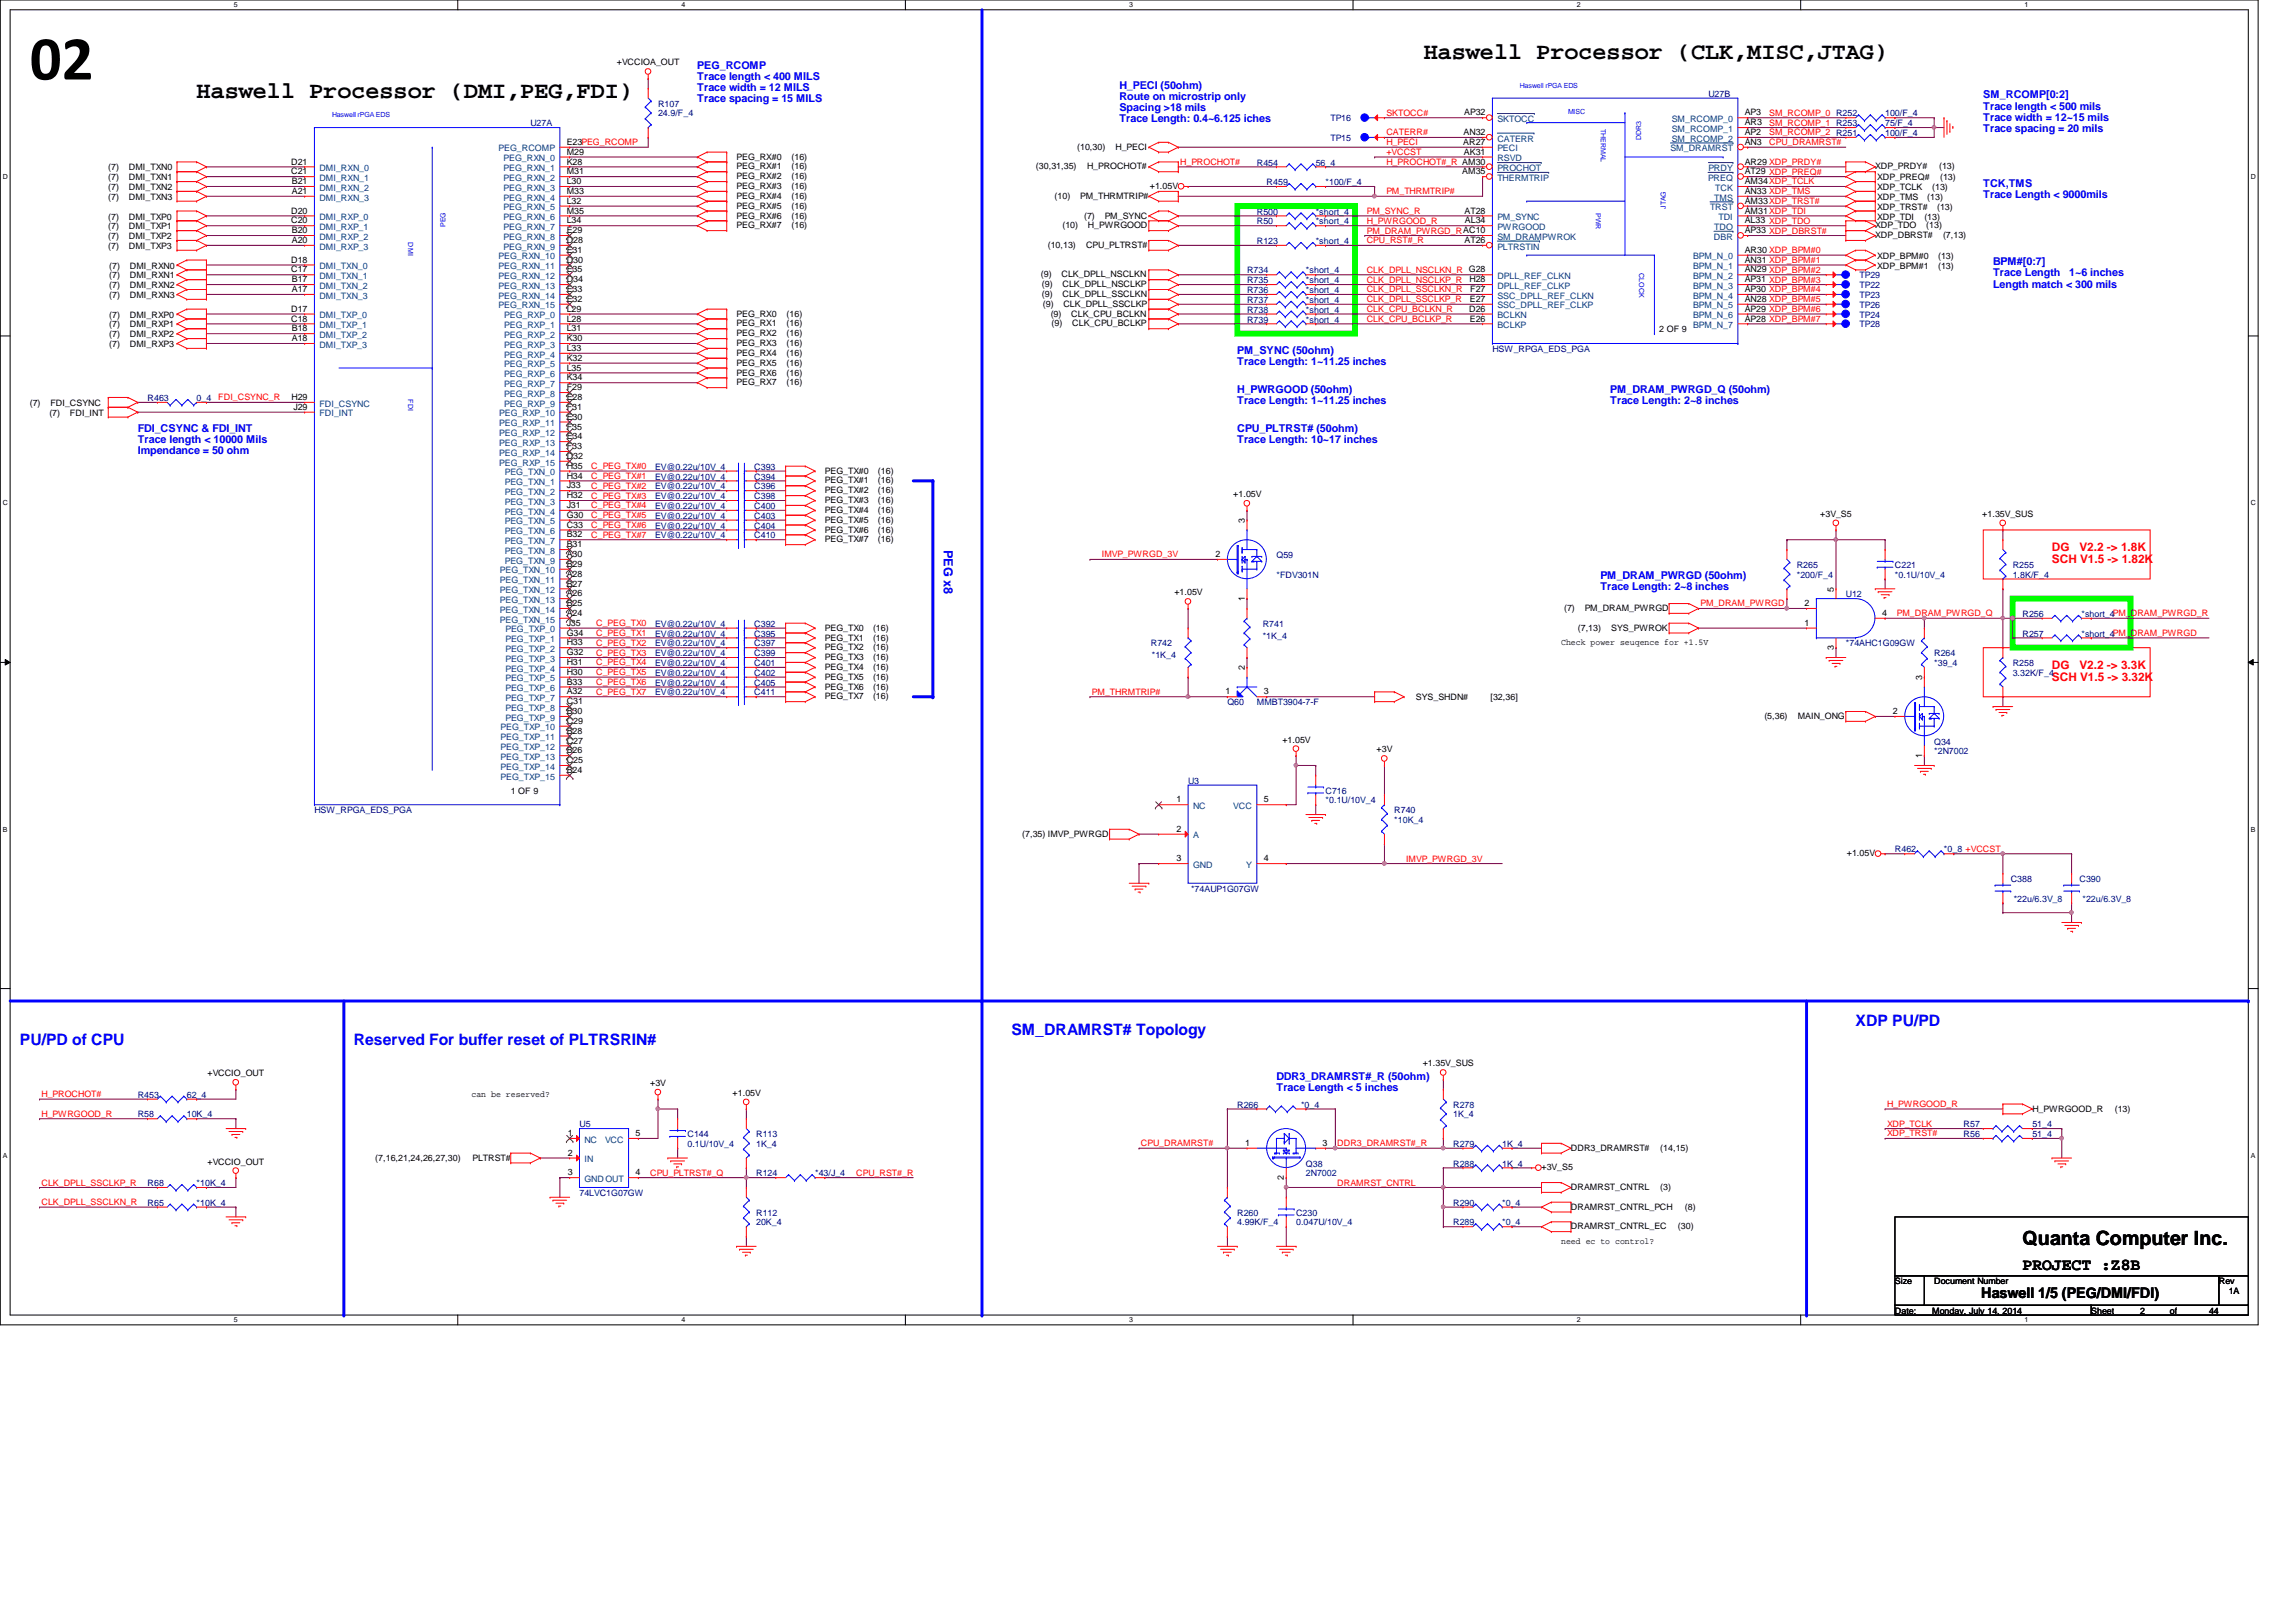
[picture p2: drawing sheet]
<svg xmlns="http://www.w3.org/2000/svg" width="297mm" height="210mm" viewBox="0 0 297 210" stroke-linecap="round" stroke-linejoin="round" font-family="sans-serif">
<defs><g id="words">
<text font-size="8.1" x="3.8" y="10.3">02</text>
<g font-size="3">
<text x="184.2" y="7.6">Haswell Processor (CLK,MISC,JTAG)</text>
<text x="25.4" y="12.7">Haswell Processor (DMI,PEG,FDI)</text>
</g>
<text font-size="2.5" x="261.7" y="161.1">Quanta Computer Inc.</text>
<text font-size="2.2" x="261.7" y="164.3">PROJECT :Z8B</text>
<g font-size="2" fill="#00f">
<text x="2.6" y="135.3">PU/PD of CPU</text>
<text x="45.8" y="135.3">Reserved For buffer reset of PLTRSRIN#</text>
<text x="130.8" y="134">SM_DRAMRST# Topology</text>
<text x="240.1" y="132.7">XDP PU/PD</text>
</g>
<text font-size="1.9" x="256.3" y="168">Haswell 1/5 (PEG/DMI/FDI)</text>
<text font-size="1.7" fill="#00f" x="122.1" y="71.1" transform="rotate(90 122.1 71.1)">PEG x8</text>
<g font-size="1.5" fill="#f00">
<text x="265.5" y="71.3">DG</text>
<text x="269" y="71.3">V2.2 -&gt; 1.8K</text>
<text x="265.5" y="72.9">SCH V1.5 -&gt; 1.82K</text>
<text x="265.5" y="86.5">DG</text>
<text x="265.5" y="88.1">SCH V1.5 -&gt; 3.32K</text>
<text x="269" y="86.5">V2.2 -&gt; 3.3K</text>
</g>
<g font-size="1.4" fill="#00f">
<text x="90.2" y="8.9">PEG_RCOMP</text>
<text x="90.2" y="10.4">Trace length &lt; 400 MILS</text>
<text x="90.2" y="11.8">Trace width = 12 MILS</text>
<text x="144.8" y="11.5">H_PECI (50ohm)</text>
<text x="90.2" y="13.3">Trace spacing = 15 MILS</text>
<text x="144.8" y="12.9">Route on microstrip only</text>
<text x="144.8" y="14.4">Spacing &gt;18 mils</text>
<text x="144.8" y="15.8">Trace Length: 0.4~6.125 iches</text>
<text x="256.6" y="12.7">SM_RCOMP[0:2]</text>
<text x="256.6" y="14.2">Trace length &lt; 500 mils</text>
<text x="256.6" y="15.6">Trace width = 12~15 mils</text>
<text x="256.6" y="17.1">Trace spacing = 20 mils</text>
<text x="256.6" y="24.2">TCK,TMS</text>
<text x="256.6" y="25.6">Trace Length &lt; 9000mils</text>
<text x="257.8" y="34.3">BPM#[0:7]</text>
<text x="257.8" y="35.8">Trace Length</text>
<text x="267.7" y="35.8">1~6 inches</text>
<text x="257.8" y="37.2">Length match &lt; 300 mils</text>
<text x="160.1" y="45.8">PM_SYNC (50ohm)</text>
<text x="160.1" y="47.2">Trace Length: 1~11.25 inches</text>
<text x="160.1" y="50.8">H_PWRGOOD (50ohm)</text>
<text x="160.1" y="52.3">Trace Length: 1~11.25 inches</text>
<text x="208.3" y="50.8">PM_DRAM_PWRGD_Q (50ohm)</text>
<text x="208.3" y="52.3">Trace Length: 2~8 inches</text>
<text x="17.8" y="55.9">FDI_CSYNC &amp; FDI_INT</text>
<text x="17.8" y="57.4">Trace length &lt; 10000 Mils</text>
<text x="17.8" y="58.8">Impendance = 50 ohm</text>
<text x="160.1" y="55.9">CPU_PLTRST# (50ohm)</text>
<text x="160.1" y="57.4">Trace Length: 10~17 inches</text>
<text x="207" y="75">PM_DRAM_PWRGD (50ohm)</text>
<text x="207" y="76.4">Trace Length: 2~8 inches</text>
<text x="165.1" y="139.7">DDR3_DRAMRST#_R (50ohm)</text>
<text x="165.1" y="141.2">Trace Length &lt; 5 inches</text>
</g>
<g font-size="1.1">
<text x="79.8" y="8.5">+VCCIOA_OUT</text>
<text x="189.4" y="17.5">AN32</text>
<text x="189.4" y="14.9">AP32</text>
<text x="225.7" y="17.5">AP2</text>
<text x="225.7" y="16.2">AR3</text>
<text x="225.7" y="14.9">AP3</text>
<text x="14" y="22.1">(7)</text>
<text x="14" y="23.3">(7)</text>
<text x="16.7" y="22.1">DMI_TXN0</text>
<text x="16.7" y="23.3">DMI_TXN1</text>
<text x="37.7" y="22.6">C21</text>
<text x="37.7" y="21.3">D21</text>
<text x="37.8" y="23.8">B21</text>
<text x="73.3" y="23.8">L30</text>
<text x="73.3" y="22.6">M31</text>
<text x="73.3" y="21.3">K28</text>
<text x="73.3" y="20">M29</text>
<text x="73.3" y="18.8">E23PEG_RCOMP</text>
<text x="95.3" y="20.7">PEG_RX#0</text>
<text x="95.3" y="21.9">PEG_RX#1</text>
<text x="95.3" y="23.2">PEG_RX#2</text>
<text x="102.4" y="20.7">(16)</text>
<text x="102.4" y="21.9">(16)</text>
<text x="102.4" y="23.2">(16)</text>
<text x="134" y="21.9">(30,31,35)</text>
<text x="139.4" y="19.4">(10,30)</text>
<text x="140.6" y="21.9">H_PROCHOT#</text>
<text x="144.3" y="19.4">H_PECI</text>
<text x="189.2" y="22.6">AM35</text>
<text x="189.3" y="18.8">AR27</text>
<text x="189.4" y="20">AK31</text>
<text x="225.7" y="23.8">AM34XDP_TCLK</text>
<text x="225.7" y="22.6">AT29 XDP_PREQ#</text>
<text x="225.7" y="21.3">AR29 XDP_PRDY#</text>
<text x="225.7" y="18.8">AN3</text>
<text x="242.6" y="21.9">XDP_PRDY#</text>
<text x="242.9" y="23.3">XDP_PREQ#</text>
<text x="250.9" y="21.9">(13)</text>
<text x="251" y="23.3">(13)</text>
<text x="14" y="24.6">(7)</text>
<text x="14" y="25.9">(7)</text>
<text x="14" y="28.4">(7)</text>
<text x="14" y="29.7">(7)</text>
<text x="16.7" y="24.6">DMI_TXN2</text>
<text x="16.7" y="25.9">DMI_TXN3</text>
<text x="16.7" y="28.4">DMI_TXP0</text>
<text x="16.7" y="29.7">DMI_TXP1</text>
<text x="37.7" y="28.9">C20</text>
<text x="37.7" y="27.6">D20</text>
<text x="37.8" y="25.1">A21</text>
<text x="73.3" y="28.9">L34</text>
<text x="73.3" y="27.6">M35</text>
<text x="73.3" y="26.4">L32</text>
<text x="73.3" y="25.1">M33</text>
<text x="95.3" y="25.7">PEG_RX#4</text>
<text x="95.3" y="27">PEG_RX#5</text>
<text x="95.3" y="28.3">PEG_RX#6</text>
<text x="95.3" y="29.5">PEG_RX#7</text>
<text x="95.3" y="24.5">PEG_RX#3</text>
<text x="102.4" y="25.7">(16)</text>
<text x="102.4" y="27">(16)</text>
<text x="102.4" y="28.3">(16)</text>
<text x="102.4" y="29.5">(16)</text>
<text x="102.4" y="24.5">(16)</text>
<text x="136.4" y="25.7">(10)</text>
<text x="137.5" y="29.5">(10)</text>
<text x="139.7" y="25.7">PM_THRMTRIP#</text>
<text x="140.2" y="28.3">(7)</text>
<text x="140.8" y="29.5">H_PWRGOOD</text>
<text x="142.9" y="28.3">PM_SYNC</text>
<text x="148.8" y="24.5">+1.05V</text>
<text x="189.5" y="27.6">AT28</text>
<text x="189.5" y="28.9">AL34</text>
<text x="225.7" y="28.9">AL33 XDP_TDO</text>
<text x="225.7" y="27.6">AM31XDP_TDI</text>
<text x="225.7" y="26.4">AM33XDP_TRST#</text>
<text x="225.7" y="25.1">AN33 XDP_TMS</text>
<text x="242.6" y="29.5">XDP_TDO</text>
<text x="242.9" y="24.6">XDP_TCLK</text>
<text x="242.9" y="28.4">XDP_TDI</text>
<text x="242.9" y="25.9">XDP_TMS</text>
<text x="242.9" y="27.1">XDP_TRST#</text>
<text x="249" y="28.4">(13)</text>
<text x="249.2" y="29.5">(13)</text>
<text x="249.3" y="25.9">(13)</text>
<text x="250" y="24.6">(13)</text>
<text x="250.6" y="27.1">(13)</text>
<text x="14" y="30.9">(7)</text>
<text x="14" y="32.2">(7)</text>
<text x="14.1" y="34.8">(7)</text>
<text x="16.7" y="30.9">DMI_TXP2</text>
<text x="16.7" y="32.2">DMI_TXP3</text>
<text x="16.8" y="34.8">DMI_RXN0</text>
<text x="37.7" y="35.3">C17</text>
<text x="37.7" y="34">D18</text>
<text x="37.8" y="31.5">A20</text>
<text x="37.8" y="30.2">B20</text>
<text x="73.3" y="35.3">E35</text>
<text x="73.3" y="34">D30</text>
<text x="73.3" y="32.7">E31</text>
<text x="73.3" y="31.5">D28</text>
<text x="73.3" y="30.2">E29</text>
<text x="134.7" y="35.9">(9)</text>
<text x="135.5" y="32.1">(10,13)</text>
<text x="137.3" y="35.9">CLK_DPLL_NSCLKN</text>
<text x="140.5" y="32.1">CPU_PLTRST#</text>
<text x="189.5" y="31.5">AT26</text>
<text x="225.7" y="35.3">AN29 XDP_BPM#2</text>
<text x="225.7" y="34">AN31 XDP_BPM#1</text>
<text x="225.7" y="32.7">AR30 XDP_BPM#0</text>
<text x="225.7" y="30.2">AP33 XDP_DBRST#</text>
<text x="242.6" y="30.8">XDP_DBRST#</text>
<text x="242.9" y="33.5">XDP_BPM#0</text>
<text x="242.9" y="34.8">XDP_BPM#1</text>
<text x="250.7" y="33.5">(13)</text>
<text x="250.7" y="34.8">(13)</text>
<text x="251.4" y="30.8">(7,13)</text>
<text x="14.1" y="36">(7)</text>
<text x="14.1" y="37.3">(7)</text>
<text x="14.1" y="38.6">(7)</text>
<text x="14.1" y="41.1">(7)</text>
<text x="16.8" y="36">DMI_RXN1</text>
<text x="16.8" y="37.3">DMI_RXN2</text>
<text x="16.8" y="38.6">DMI_RXN3</text>
<text x="16.8" y="41.1">DMI_RXP0</text>
<text x="37.7" y="41.6">C18</text>
<text x="37.7" y="40.3">D17</text>
<text x="37.8" y="37.8">A17</text>
<text x="37.8" y="36.5">B17</text>
<text x="73.3" y="41.6">L28</text>
<text x="73.3" y="40.3">L29</text>
<text x="73.3" y="39.1">E32</text>
<text x="73.3" y="37.8">E33</text>
<text x="73.3" y="36.5">D34</text>
<text x="95.3" y="41">PEG_RX0</text>
<text x="101.8" y="41">(16)</text>
<text x="134.8" y="37.2">(9)</text>
<text x="134.8" y="38.4">(9)</text>
<text x="134.9" y="39.7">(9)</text>
<text x="135.9" y="41">(9)</text>
<text x="137.5" y="37.2">CLK_DPLL_NSCLKP</text>
<text x="137.5" y="38.4">CLK_DPLL_SSCLKN</text>
<text x="137.6" y="39.7">CLK_DPLL_SSCLKP</text>
<text x="138.6" y="41">CLK_CPU_BCLKN</text>
<text x="190.1" y="40.3">D26</text>
<text x="190.1" y="36.5">H28</text>
<text x="190.2" y="41.6">E26</text>
<text x="190.2" y="39.1">E27</text>
<text x="190.2" y="37.8">F27</text>
<text x="225.7" y="41.6">AP28 XDP_BPM#7</text>
<text x="225.7" y="40.3">AP29 XDP_BPM#6</text>
<text x="225.7" y="39.1">AN28 XDP_BPM#5</text>
<text x="225.7" y="37.8">AP30 XDP_BPM#4</text>
<text x="225.7" y="36.5">AP31 XDP_BPM#3</text>
<text x="14.1" y="42.4">(7)</text>
<text x="14.1" y="43.6">(7)</text>
<text x="14.1" y="44.9">(7)</text>
<text x="16.8" y="42.4">DMI_RXP1</text>
<text x="16.8" y="43.6">DMI_RXP2</text>
<text x="16.8" y="44.9">DMI_RXP3</text>
<text x="37.8" y="44.2">A18</text>
<text x="37.8" y="42.9">B18</text>
<text x="73.3" y="48">L35</text>
<text x="73.3" y="46.7">K32</text>
<text x="73.3" y="45.4">L33</text>
<text x="73.3" y="44.2">K30</text>
<text x="73.3" y="42.9">L31</text>
<text x="95.3" y="46.1">PEG_RX4</text>
<text x="95.3" y="47.3">PEG_RX5</text>
<text x="95.3" y="42.2">PEG_RX1</text>
<text x="95.3" y="43.5">PEG_RX2</text>
<text x="95.3" y="44.8">PEG_RX3</text>
<text x="101.8" y="46.1">(16)</text>
<text x="101.8" y="47.3">(16)</text>
<text x="101.8" y="42.2">(16)</text>
<text x="101.8" y="43.5">(16)</text>
<text x="101.8" y="44.8">(16)</text>
<text x="136.1" y="42.2">(9)</text>
<text x="138.7" y="42.2">CLK_CPU_BCLKP</text>
<text x="214.7" y="43">2 OF 9</text>
<text x="3.8" y="52.5">(7)</text>
<text x="6.4" y="53.8">(7)</text>
<text x="6.5" y="52.5">FDI_CSYNC</text>
<text x="9.1" y="53.8">FDI_INT</text>
<text x="37.7" y="51.8">H29</text>
<text x="38" y="53">J29</text>
<text x="73.3" y="53">F31</text>
<text x="73.3" y="51.8">E28</text>
<text x="73.3" y="50.5">F29</text>
<text x="73.3" y="49.2">K34</text>
<text x="95.3" y="48.6">PEG_RX6</text>
<text x="95.3" y="49.9">PEG_RX7</text>
<text x="101.8" y="48.6">(16)</text>
<text x="101.8" y="49.9">(16)</text>
<text x="73.3" y="59.4">D32</text>
<text x="73.3" y="58.1">F33</text>
<text x="73.3" y="56.9">E34</text>
<text x="73.3" y="55.6">F35</text>
<text x="73.3" y="54.3">E30</text>
<text x="73.3" y="65.7">J31</text>
<text x="73.3" y="64.5">H32</text>
<text x="73.3" y="63.2">J33</text>
<text x="73.3" y="61.9">H34</text>
<text x="73.3" y="60.7">H35</text>
<text x="106.7" y="65.1">PEG_TX#3</text>
<text x="106.7" y="61.3">PEG_TX#0</text>
<text x="106.7" y="63.8">PEG_TX#2</text>
<text x="106.7" y="62.6">PEG_TX#1</text>
<text x="113.6" y="65.1">(16)</text>
<text x="113.6" y="61.3">(16)</text>
<text x="113.6" y="63.8">(16)</text>
<text x="113.6" y="62.6">(16)</text>
<text x="159.6" y="64.3">+1.05V</text>
<text x="73.3" y="70.8">B31</text>
<text x="73.3" y="69.6">B32</text>
<text x="73.3" y="68.3">C33</text>
<text x="73.3" y="67">G30</text>
<text x="106.7" y="66.4">PEG_TX#4</text>
<text x="106.7" y="67.6">PEG_TX#5</text>
<text x="106.7" y="68.9">PEG_TX#6</text>
<text x="106.7" y="70.2">PEG_TX#7</text>
<text x="113.6" y="66.4">(16)</text>
<text x="113.6" y="67.6">(16)</text>
<text x="113.6" y="68.9">(16)</text>
<text x="113.6" y="70.2">(16)</text>
<text x="161" y="67.7" transform="rotate(-90 161 67.7)">3</text>
<text x="235.5" y="66.9">+3V_S5</text>
<text x="256.5" y="66.9">+1.35V_SUS</text>
<text x="73.3" y="77.2">A26</text>
<text x="73.3" y="75.9">B27</text>
<text x="73.3" y="74.6">A28</text>
<text x="73.3" y="73.4">B29</text>
<text x="73.3" y="72.1">A30</text>
<text x="151.9" y="77">+1.05V</text>
<text x="157.3" y="72.1">2</text>
<text x="161" y="77.7" transform="rotate(-90 161 77.7)">1</text>
<text x="237.2" y="76.6" transform="rotate(-90 237.2 76.6)">5</text>
<text x="73.3" y="83.5">H33</text>
<text x="73.3" y="82.3">G34</text>
<text x="73.3" y="81">J35</text>
<text x="73.3" y="79.7">A24</text>
<text x="73.3" y="78.4">B25</text>
<text x="106.7" y="81.6">PEG_TX0</text>
<text x="106.7" y="82.9">PEG_TX1</text>
<text x="112.9" y="81.6">(16)</text>
<text x="112.9" y="82.9">(16)</text>
<text x="202" y="83.5">Check power seuqence for +1.5V</text>
<text x="202.4" y="79.1">(7)</text>
<text x="204.1" y="81.6">(7,13)</text>
<text x="205" y="79.1">PM_DRAM_PWRGD</text>
<text x="208.4" y="81.6">SYS_PWROK</text>
<text x="233.5" y="78.4">2</text>
<text x="233.5" y="81">1</text>
<text x="243.5" y="79.7">4</text>
<text x="73.3" y="89.9">A32</text>
<text x="73.3" y="88.6">B33</text>
<text x="73.3" y="87.3">H30</text>
<text x="73.3" y="86.1">H31</text>
<text x="73.3" y="84.8">G32</text>
<text x="106.7" y="84.2">PEG_TX2</text>
<text x="106.7" y="85.4">PEG_TX3</text>
<text x="106.7" y="86.7">PEG_TX4</text>
<text x="106.7" y="88">PEG_TX5</text>
<text x="106.7" y="89.2">PEG_TX6</text>
<text x="112.9" y="84.2">(16)</text>
<text x="112.9" y="85.4">(16)</text>
<text x="112.9" y="86.7">(16)</text>
<text x="112.9" y="88">(16)</text>
<text x="112.9" y="89.2">(16)</text>
<text x="158.5" y="89.9">1</text>
<text x="161" y="86.7" transform="rotate(-90 161 86.7)">2</text>
<text x="163.5" y="89.9">3</text>
<text x="237.2" y="84.1" transform="rotate(-90 237.2 84.1)">3</text>
<text x="248.7" y="88" transform="rotate(-90 248.7 88)">3</text>
<text x="73.3" y="95">B28</text>
<text x="73.3" y="93.7">C29</text>
<text x="73.3" y="92.4">B30</text>
<text x="73.3" y="91.1">C31</text>
<text x="106.7" y="90.5">PEG_TX7</text>
<text x="112.9" y="90.5">(16)</text>
<text x="183.2" y="90.6">SYS_SHDN#</text>
<text x="192.8" y="90.6">[32,36]</text>
<text x="228.3" y="93">(5,36)</text>
<text x="232.6" y="93">MAIN_ONG</text>
<text x="244.9" y="92.4">2</text>
<text x="73.3" y="100">B24</text>
<text x="73.3" y="98.8">C25</text>
<text x="73.3" y="97.5">B26</text>
<text x="73.3" y="96.2">C27</text>
<text x="165.9" y="96.1">+1.05V</text>
<text x="178.1" y="97.4">+3V</text>
<text x="248.7" y="98" transform="rotate(-90 248.7 98)">1</text>
<text x="66.1" y="102.7">1 OF 9</text>
<text x="152.2" y="103.8">1</text>
<text x="152.2" y="107.7">2</text>
<text x="163.5" y="103.8">5</text>
<text x="132.2" y="108.3">(7,35) IMVP_PWRGD</text>
<text x="152.2" y="111.5">3</text>
<text x="163.5" y="111.5">4</text>
<text x="238.9" y="110.8">+1.05V</text>
<text x="26.8" y="139.3">+VCCIO_OUT</text>
<text x="61" y="141.9">can be reserved?</text>
<text x="84.1" y="140.5">+3V</text>
<text x="94.8" y="141.8">+1.05V</text>
<text x="184.1" y="138">+1.35V_SUS</text>
<text x="262.9" y="143.8">H_PWRGOOD_R</text>
<text x="273.6" y="143.8">(13)</text>
<text x="73.4" y="147">1</text>
<text x="73.4" y="149.6">2</text>
<text x="82.2" y="147">5</text>
<text x="161.1" y="148.3">1</text>
<text x="171.1" y="148.3">3</text>
<text x="203.2" y="148.9">DDR3_DRAMRST#</text>
<text x="214.8" y="148.9">(14,15)</text>
<text x="26.8" y="150.7">+VCCIO_OUT</text>
<text x="48.6" y="150.2">(7,16,21,24,26,27,30)</text>
<text x="61.1" y="150.2">PLTRST#</text>
<text x="73.4" y="152.1">3</text>
<text x="82.2" y="152.1">4</text>
<text x="166.1" y="152.7" transform="rotate(-90 166.1 152.7)">2</text>
<text x="199.4" y="151.5">+3V_S5</text>
<text x="203.2" y="154">DRAMRST_CNTRL</text>
<text x="214.8" y="154">(3)</text>
<text x="202" y="161">need ec to control?</text>
<text x="203.2" y="156.5">DRAMRST_CNTRL_PCH</text>
<text x="203.2" y="159.1">DRAMRST_CNTRL_EC</text>
<text x="217.1" y="159.1">(30)</text>
<text x="218" y="156.5">(8)</text>
<text x="245.1" y="166.2">Size</text>
<text x="250.2" y="166.2">Document Number</text>
<text x="287.1" y="166.2">Rev</text>
<text x="288.3" y="167.5">1A</text>
<text x="245.1" y="170">Date:</text>
<text x="250" y="170">Monday, July 14, 2014</text>
<text x="270.5" y="170">Sheet</text>
<text x="276.9" y="170">2</text>
<text x="280.7" y="170">of</text>
<text x="285.8" y="170">44</text>
</g>
<g font-size="1.1" fill="#000080">
<text x="68.6" y="16.3">U27A</text>
<text x="85.1" y="13.8">R107</text>
<text x="85.1" y="15.1">24.9/F_4</text>
<text x="172.1" y="15.7">TP16</text>
<text x="221" y="12.5">U27B</text>
<text x="243.9" y="16.3">75/F_4</text>
<text x="243.9" y="15.1">100/F_4</text>
<text x="243.9" y="17.6">100/F_4</text>
<text x="162.6" y="21.4">R454</text>
<text x="163.9" y="24">R459</text>
<text x="170.2" y="21.4">56_4</text>
<text x="171.5" y="24">*100/F_4</text>
<text x="172.1" y="18.2">TP15</text>
<text x="162.6" y="29">R50</text>
<text x="162.6" y="27.8">R500</text>
<text x="170.2" y="29">*short_4</text>
<text x="170.2" y="27.8">*short_4</text>
<text x="161.3" y="35.4">R734</text>
<text x="162.6" y="31.6">R123</text>
<text x="168.9" y="35.4">*short_4</text>
<text x="170.2" y="31.6">*short_4</text>
<text x="161.3" y="36.7">R735</text>
<text x="161.3" y="37.9">R736</text>
<text x="161.3" y="39.2">R737</text>
<text x="161.3" y="40.5">R738</text>
<text x="161.3" y="41.7">R739</text>
<text x="168.9" y="36.7">*short_4</text>
<text x="168.9" y="37.9">*short_4</text>
<text x="168.9" y="39.2">*short_4</text>
<text x="168.9" y="40.5">*short_4</text>
<text x="168.9" y="41.7">*short_4</text>
<text x="240.6" y="39.8">TP26</text>
<text x="240.6" y="41.1">TP24</text>
<text x="240.6" y="36">TP29</text>
<text x="240.6" y="38.6">TP23</text>
<text x="240.6" y="37.3">TP22</text>
<text x="193.1" y="45.6">HSW_RPGA_EDS_PGA</text>
<text x="240.6" y="42.4">TP28</text>
<text x="19.1" y="51.9">R463</text>
<text x="25.4" y="51.9">0_4</text>
<text x="84.7" y="65.9">EV@0.22u/10V_4</text>
<text x="84.7" y="60.8">EV@0.22u/10V_4</text>
<text x="84.7" y="63.3">EV@0.22u/10V_4</text>
<text x="84.7" y="62.1">EV@0.22u/10V_4</text>
<text x="84.7" y="64.6">EV@0.22u/10V_4</text>
<text x="97.6" y="65.9">C400</text>
<text x="97.6" y="60.8">C393</text>
<text x="97.6" y="63.3">C396</text>
<text x="97.6" y="62.1">C394</text>
<text x="97.6" y="64.6">C398</text>
<text x="84.7" y="69.7">EV@0.22u/10V_4</text>
<text x="84.7" y="67.1">EV@0.22u/10V_4</text>
<text x="84.7" y="68.4">EV@0.22u/10V_4</text>
<text x="97.6" y="69.7">C410</text>
<text x="97.6" y="67.1">C403</text>
<text x="97.6" y="68.4">C404</text>
<text x="165.1" y="72.2">Q59</text>
<text x="165.1" y="74.8">*FDV301N</text>
<text x="232.4" y="73.5">R265</text>
<text x="232.4" y="74.8">*200/F_4</text>
<text x="238.8" y="77.3">U12</text>
<text x="245.1" y="73.5">C221</text>
<text x="245.1" y="74.8">*0.1U/10V_4</text>
<text x="260.4" y="73.5">R255</text>
<text x="260.4" y="74.8">1.8K/F_4</text>
<text x="84.7" y="83.7">EV@0.22u/10V_4</text>
<text x="84.7" y="81.1">EV@0.22u/10V_4</text>
<text x="84.7" y="82.4">EV@0.22u/10V_4</text>
<text x="97.6" y="83.7">C397</text>
<text x="97.6" y="81.1">C392</text>
<text x="97.6" y="82.4">C395</text>
<text x="148.9" y="83.7">R742</text>
<text x="163.4" y="81.1">R741</text>
<text x="163.4" y="82.6">*1K_4</text>
<text x="238.8" y="83.7">*74AHC1G09GW</text>
<text x="261.7" y="82.4">R257</text>
<text x="261.7" y="79.8">R256</text>
<text x="269.3" y="82.4">*short_4PM_DRAM_PWRGD</text>
<text x="269.3" y="79.8">*short_4PM_DRAM_PWRGD_R</text>
<text x="84.7" y="87.5">EV@0.22u/10V_4</text>
<text x="84.7" y="84.9">EV@0.22u/10V_4</text>
<text x="84.7" y="88.7">EV@0.22u/10V_4</text>
<text x="84.7" y="86.2">EV@0.22u/10V_4</text>
<text x="97.6" y="87.5">C402</text>
<text x="97.6" y="84.9">C399</text>
<text x="97.6" y="88.7">C405</text>
<text x="97.6" y="86.2">C401</text>
<text x="149" y="85.2">*1K_4</text>
<text x="250.2" y="84.9">R264</text>
<text x="250.2" y="86.2">*39_4</text>
<text x="260.4" y="86.2">R258</text>
<text x="260.4" y="87.5">3.32K/F_4</text>
<text x="84.7" y="90">EV@0.22u/10V_4</text>
<text x="97.6" y="90">C411</text>
<text x="158.8" y="91.3">Q60</text>
<text x="162.6" y="91.3">MMBT3904-7-F</text>
<text x="153.7" y="101.4">U3</text>
<text x="250.2" y="96.4">Q34</text>
<text x="250.2" y="97.6">*2N7002</text>
<text x="40.7" y="105.2">HSW_RPGA_EDS_PGA</text>
<text x="171.5" y="102.7">C716</text>
<text x="171.5" y="104">*0.1U/10V_4</text>
<text x="180.4" y="105.2">R740</text>
<text x="180.4" y="106.5">*10K_4</text>
<text x="245.1" y="110.3">R462</text>
<text x="251.5" y="110.3">*0_8 +VCCST</text>
<text x="154.1" y="115.4">*74AUP1G07GW</text>
<text x="260.1" y="114.1">C388</text>
<text x="260.5" y="116.7">*22u/6.3V_8</text>
<text x="269" y="114.1">C390</text>
<text x="269.4" y="116.7">*22u/6.3V_8</text>
<text x="17.8" y="142.1">R453</text>
<text x="24.2" y="142.1">62_4</text>
<text x="160.1" y="143.3">R266</text>
<text x="168.3" y="143.3">*0_4</text>
<text x="188" y="143.3">R278</text>
<text x="17.8" y="144.6">R58</text>
<text x="24.2" y="144.6">10K_4</text>
<text x="75" y="145.9">U5</text>
<text x="88.9" y="147.2">C144</text>
<text x="88.9" y="148.4">0.1U/10V_4</text>
<text x="97.8" y="147.2">R113</text>
<text x="97.8" y="148.4">1K_4</text>
<text x="188" y="148.4">R279</text>
<text x="188" y="144.6">1K_4</text>
<text x="194.3" y="148.4">1K_4</text>
<text x="254" y="145.9">R57</text>
<text x="254" y="147.2">R56</text>
<text x="262.9" y="145.9">51_4</text>
<text x="262.9" y="147.2">51_4</text>
<text x="19.1" y="153.5">R68</text>
<text x="25.4" y="153.5">*10K_4</text>
<text x="75" y="154.8">74LVC1G07GW</text>
<text x="97.8" y="152.2">R124</text>
<text x="105.4" y="152.2">*43/J_4</text>
<text x="168.9" y="151">Q38</text>
<text x="168.9" y="152.2">2N7002</text>
<text x="188" y="151">R288</text>
<text x="194.3" y="151">1K_4</text>
<text x="19.1" y="156">R65</text>
<text x="25.4" y="156">*10K_4</text>
<text x="97.8" y="157.3">R112</text>
<text x="97.8" y="158.6">20K_4</text>
<text x="160.1" y="157.3">R260</text>
<text x="160.1" y="158.6">4.99K/F_4</text>
<text x="167.7" y="157.3">C230</text>
<text x="167.7" y="158.6">0.047U/10V_4</text>
<text x="188" y="156">R290</text>
<text x="188" y="158.6">R289</text>
<text x="194.3" y="156">*0_4</text>
<text x="194.3" y="158.6">*0_4</text>
</g>
<g font-size="1.1" fill="#f00">
<text x="179.4" y="15">SKTOCC#</text>
<text x="179.4" y="17.5">CATERR#</text>
<text x="228.9" y="15">SM_RCOMP_0 R252</text>
<text x="228.9" y="17.5">SM_RCOMP_2 R251</text>
<text x="228.9" y="16.3">SM_RCOMP_1 R253</text>
<text x="152.7" y="21.3">H_PROCHOT#</text>
<text x="179.4" y="21.3">H_PROCHOT#_R AM30</text>
<text x="179.4" y="18.8">H_PECI</text>
<text x="179.4" y="20.1">+VCCST</text>
<text x="228.9" y="18.8">CPU_DRAMRST#</text>
<text x="176.8" y="29">H_PWRGOOD_R</text>
<text x="176.8" y="27.7">PM_SYNC_R</text>
<text x="179.4" y="25.1">PM_THRMTRIP#</text>
<text x="176.8" y="31.5">CPU_RST#_R</text>
<text x="176.8" y="30.2">PM_DRAM_PWRGD_RAC10</text>
<text x="176.8" y="35.3">CLK_DPLL_NSCLKN_R G28</text>
<text x="176.8" y="41.7">CLK_CPU_BCLKP_R</text>
<text x="176.8" y="40.4">CLK_CPU_BCLKN_R</text>
<text x="176.8" y="39.1">CLK_DPLL_SSCLKP_R</text>
<text x="176.8" y="37.8">CLK_DPLL_SSCLKN_R</text>
<text x="176.8" y="36.6">CLK_DPLL_NSCLKP_R</text>
<text x="28.2" y="51.8">FDI_CSYNC_R</text>
<text x="76.5" y="65.8">C_PEG_TX#4</text>
<text x="76.5" y="60.7">C_PEG_TX#0</text>
<text x="76.5" y="62">C_PEG_TX#1</text>
<text x="76.5" y="63.2">C_PEG_TX#2</text>
<text x="76.5" y="64.5">C_PEG_TX#3</text>
<text x="76.5" y="67.1">C_PEG_TX#5</text>
<text x="76.5" y="68.3">C_PEG_TX#6</text>
<text x="76.5" y="69.6">C_PEG_TX#7</text>
<text x="142.5" y="72.1">IMVP_PWRGD_3V</text>
<text x="77.1" y="83.6">C_PEG_TX2</text>
<text x="77.1" y="81">C_PEG_TX0</text>
<text x="77.1" y="82.3">C_PEG_TX1</text>
<text x="220" y="78.5">PM_DRAM_PWRGD</text>
<text x="245.4" y="79.8">PM_DRAM_PWRGD_Q</text>
<text x="77.1" y="84.8">C_PEG_TX3</text>
<text x="77.1" y="86.1">C_PEG_TX4</text>
<text x="77.1" y="87.4">C_PEG_TX5</text>
<text x="77.1" y="88.6">C_PEG_TX6</text>
<text x="77.1" y="89.9">C_PEG_TX7</text>
<text x="141.3" y="89.9">PM_THRMTRIP#</text>
<text x="181.9" y="111.5">IMVP_PWRGD_3V</text>
<text x="5.4" y="142">H_PROCHOT#</text>
<text x="244.1" y="143.3">H_PWRGOOD_R</text>
<text x="5.4" y="144.5">H_PWRGOOD_R</text>
<text x="147.6" y="148.3">CPU_DRAMRST#</text>
<text x="173" y="148.3">DDR3_DRAMRST#_R</text>
<text x="244.1" y="147.1">XDP_TRST#</text>
<text x="244.1" y="145.8">XDP_TCLK</text>
<text x="5.4" y="156">CLK_DPLL_SSCLKN_R</text>
<text x="5.4" y="153.4">CLK_DPLL_SSCLKP_R</text>
<text x="84.1" y="152.1">CPU_PLTRST#_Q</text>
<text x="110.8" y="152.1">CPU_RST#_R</text>
<text x="173" y="153.4">DRAMRST_CNTRL</text>
</g>
<g font-size="1.1" fill="#004080">
<text x="193.7" y="15.8">SKTOCC</text>
<text x="216.3" y="17.1">SM_RCOMP_1</text>
<text x="216.3" y="15.8">SM_RCOMP_0</text>
<text x="41.3" y="23.4">DMI_RXN_1</text>
<text x="41.3" y="22.1">DMI_RXN_0</text>
<text x="64.5" y="19.6">PEG_RCOMP</text>
<text x="65.1" y="23.4">PEG_RXN_2</text>
<text x="65.1" y="22.1">PEG_RXN_1</text>
<text x="65.1" y="20.9">PEG_RXN_0</text>
<text x="193.7" y="22.1">PROCHOT</text>
<text x="193.7" y="20.9">RSVD</text>
<text x="193.7" y="19.6">PECI</text>
<text x="193.7" y="18.3">CATERR</text>
<text x="193.7" y="23.4">THERMTRIP</text>
<text x="216.1" y="19.6">SM_DRAMRST</text>
<text x="216.3" y="18.3">SM_RCOMP_2</text>
<text x="221" y="23.4">PREQ</text>
<text x="221" y="22.1">PRDY</text>
<text x="41.3" y="29.8">DMI_RXP_1</text>
<text x="41.3" y="28.5">DMI_RXP_0</text>
<text x="41.3" y="26">DMI_RXN_3</text>
<text x="41.3" y="24.7">DMI_RXN_2</text>
<text x="65.1" y="29.8">PEG_RXN_7</text>
<text x="65.1" y="28.5">PEG_RXN_6</text>
<text x="65.1" y="27.2">PEG_RXN_5</text>
<text x="65.1" y="26">PEG_RXN_4</text>
<text x="65.1" y="24.7">PEG_RXN_3</text>
<text x="193.7" y="29.8">PWRGOOD</text>
<text x="193.7" y="28.5">PM_SYNC</text>
<text x="221.2" y="27.2">TRST</text>
<text x="221.8" y="29.8">TDO</text>
<text x="221.8" y="26">TMS</text>
<text x="221.9" y="24.7">TCK</text>
<text x="222.3" y="28.5">TDI</text>
<text x="41.3" y="34.8">DMI_TXN_0</text>
<text x="41.3" y="32.3">DMI_RXP_3</text>
<text x="41.3" y="31">DMI_RXP_2</text>
<text x="64.5" y="34.8">PEG_RXN_11</text>
<text x="64.5" y="33.6">PEG_RXN_10</text>
<text x="65.1" y="32.3">PEG_RXN_9</text>
<text x="65.1" y="31">PEG_RXN_8</text>
<text x="193.7" y="32.3">PLTRSTIN</text>
<text x="193.7" y="31">SM_DRAMPWROK</text>
<text x="219" y="34.8">BPM_N_1</text>
<text x="219" y="33.6">BPM_N_0</text>
<text x="221.7" y="31">DBR</text>
<text x="41.3" y="41.2">DMI_TXP_0</text>
<text x="41.3" y="38.7">DMI_TXN_3</text>
<text x="41.3" y="37.4">DMI_TXN_2</text>
<text x="41.3" y="36.1">DMI_TXN_1</text>
<text x="64.5" y="39.9">PEG_RXN_15</text>
<text x="64.5" y="38.7">PEG_RXN_14</text>
<text x="64.5" y="37.4">PEG_RXN_13</text>
<text x="64.5" y="36.1">PEG_RXN_12</text>
<text x="65.2" y="41.2">PEG_RXP_0</text>
<text x="193.7" y="41.2">BCLKN</text>
<text x="193.7" y="39.9">SSC_DPLL_REF_CLKP</text>
<text x="193.7" y="38.7">SSC_DPLL_REF_CLKN</text>
<text x="193.7" y="37.4">DPLL_REF_CLKP</text>
<text x="193.7" y="36.1">DPLL_REF_CLKN</text>
<text x="219" y="41.2">BPM_N_6</text>
<text x="219" y="39.9">BPM_N_5</text>
<text x="219" y="38.7">BPM_N_4</text>
<text x="219" y="37.4">BPM_N_3</text>
<text x="219" y="36.1">BPM_N_2</text>
<text x="41.3" y="45">DMI_TXP_3</text>
<text x="41.3" y="43.7">DMI_TXP_2</text>
<text x="41.3" y="42.5">DMI_TXP_1</text>
<text x="65.2" y="47.5">PEG_RXP_5</text>
<text x="65.2" y="46.3">PEG_RXP_4</text>
<text x="65.2" y="45">PEG_RXP_3</text>
<text x="65.2" y="43.7">PEG_RXP_2</text>
<text x="65.2" y="42.5">PEG_RXP_1</text>
<text x="193.7" y="42.5">BCLKP</text>
<text x="219" y="42.5">BPM_N_7</text>
<text x="41.3" y="53.9">FDI_INT</text>
<text x="41.3" y="52.6">FDI_CSYNC</text>
<text x="64.6" y="53.9">PEG_RXP_10</text>
<text x="65.2" y="52.6">PEG_RXP_9</text>
<text x="65.2" y="51.4">PEG_RXP_8</text>
<text x="65.2" y="50.1">PEG_RXP_7</text>
<text x="65.2" y="48.8">PEG_RXP_6</text>
<text x="64.6" y="59">PEG_RXP_14</text>
<text x="64.6" y="57.7">PEG_RXP_13</text>
<text x="64.6" y="56.4">PEG_RXP_12</text>
<text x="64.6" y="55.2">PEG_RXP_11</text>
<text x="64.6" y="60.2">PEG_RXP_15</text>
<text x="65.3" y="65.3">PEG_TXN_3</text>
<text x="65.3" y="64.1">PEG_TXN_2</text>
<text x="65.3" y="62.8">PEG_TXN_1</text>
<text x="65.3" y="61.5">PEG_TXN_0</text>
<text x="65.3" y="71.7">PEG_TXN_8</text>
<text x="65.3" y="70.4">PEG_TXN_7</text>
<text x="65.3" y="69.1">PEG_TXN_6</text>
<text x="65.3" y="67.9">PEG_TXN_5</text>
<text x="65.3" y="66.6">PEG_TXN_4</text>
<text x="64.7" y="76.8">PEG_TXN_12</text>
<text x="64.7" y="75.5">PEG_TXN_11</text>
<text x="64.7" y="74.2">PEG_TXN_10</text>
<text x="65.3" y="72.9">PEG_TXN_9</text>
<text x="64.7" y="80.6">PEG_TXN_15</text>
<text x="64.7" y="79.3">PEG_TXN_14</text>
<text x="64.7" y="78">PEG_TXN_13</text>
<text x="65.4" y="83.1">PEG_TXP_1</text>
<text x="65.4" y="81.8">PEG_TXP_0</text>
<text x="65.4" y="89.5">PEG_TXP_6</text>
<text x="65.4" y="88.2">PEG_TXP_5</text>
<text x="65.4" y="86.9">PEG_TXP_4</text>
<text x="65.4" y="85.6">PEG_TXP_3</text>
<text x="65.4" y="84.4">PEG_TXP_2</text>
<text x="64.8" y="95.8">PEG_TXP_11</text>
<text x="64.8" y="94.5">PEG_TXP_10</text>
<text x="65.4" y="93.3">PEG_TXP_9</text>
<text x="65.4" y="92">PEG_TXP_8</text>
<text x="65.4" y="90.7">PEG_TXP_7</text>
<text x="64.8" y="100.9">PEG_TXP_15</text>
<text x="64.8" y="99.6">PEG_TXP_14</text>
<text x="64.8" y="98.3">PEG_TXP_13</text>
<text x="64.8" y="97.1">PEG_TXP_12</text>
<text x="154.3" y="104.7">NC</text>
<text x="159.6" y="104.7">VCC</text>
<text x="154.3" y="108.5">A</text>
<text x="154.3" y="112.3">GND</text>
<text x="161.2" y="112.3">Y</text>
<text x="75.6" y="147.9">NC</text>
<text x="78.3" y="147.9">VCC</text>
<text x="75.6" y="153">GNDOUT</text>
<text x="75.6" y="150.4">IN</text>
</g>
<g font-size=".9">
<text x="30.3" y=".9">5</text>
<text x="88.2" y=".9">4</text>
<text x="146.1" y=".9">3</text>
<text x="204" y=".9">2</text>
<text x="261.9" y=".9">1</text>
<text x=".4" y="23.2">D</text>
<text x="291.2" y="23.2">D</text>
<text x=".4" y="65.4">C</text>
<text x="291.2" y="65.4">C</text>
<text x=".4" y="107.6">B</text>
<text x="291.2" y="107.6">B</text>
<text x=".4" y="149.8">A</text>
<text x="291.2" y="149.8">A</text>
<text x="30.3" y="171.1">5</text>
<text x="88.2" y="171.1">4</text>
<text x="146.1" y="171.1">3</text>
<text x="204" y="171.1">2</text>
<text x="261.9" y="171.1">1</text>
</g>
<g font-size=".9" fill="#00f">
<text x="196.6" y="11.3">Haswell rPGA EDS</text>
<text x="43" y="15.2">Haswell rPGA EDS</text>
<text x="202.9" y="14.8">MISC</text>
<text x="207.1" y="16.6" transform="rotate(90 207.1 16.6)">THERMAL</text>
<text x="212.3" y="18.2" transform="rotate(-90 212.3 18.2)">DDR3</text>
<text x="57.7" y="29.3" transform="rotate(-90 57.7 29.3)">PEG</text>
<text x="206.5" y="27.6" transform="rotate(90 206.5 27.6)">PWR</text>
<text x="215.5" y="27.1" transform="rotate(-90 215.5 27.1)">JTAG</text>
<text x="52.8" y="31.4" transform="rotate(90 52.8 31.4)">DMI</text>
<text x="212" y="35.3" transform="rotate(90 212 35.3)">CLOCK</text>
<text x="52.8" y="51.7" transform="rotate(90 52.8 51.7)">FDI</text>
</g>
</g></defs>
<path d="M0 0h292.1v171.4h-292.1zM1.3 1.3h289.6v168.9h-289.6z" fill="none" stroke="#000" stroke-width=".13"/>
<g fill="#fff">
<path d="M30.3 .1h.5v1h-.5z"/>
<path d="M30.3 170.3h.5v1h-.5z"/>
</g>
<path d="M59.2 0v1.3M59.2 170.2v1.2" fill="none" stroke="#000" stroke-width=".13"/>
<g fill="#fff">
<path d="M88.2 .1h.5v1h-.5z"/>
<path d="M88.2 170.3h.5v1h-.5z"/>
</g>
<path d="M117.1 0v1.3M117.1 170.2v1.2" fill="none" stroke="#000" stroke-width=".13"/>
<g fill="#fff">
<path d="M146.1 .1h.5v1h-.5z"/>
<path d="M146.1 170.3h.5v1h-.5z"/>
</g>
<path d="M175 0v1.3M175 170.2v1.2" fill="none" stroke="#000" stroke-width=".13"/>
<g fill="#fff">
<path d="M204 .1h.5v1h-.5z"/>
<path d="M204 170.3h.5v1h-.5z"/>
</g>
<path d="M233 0v1.3M233 170.2v1.2" fill="none" stroke="#000" stroke-width=".13"/>
<g fill="#fff">
<path d="M261.9 .1h.5v1h-.5z"/>
<path d="M261.9 170.3h.5v1h-.5z"/>
<path d="M.4 22.4h.6v1h-.6z"/>
<path d="M291.2 22.4h.6v1h-.6z"/>
<path d="M.4 64.6h.6v1h-.6z"/>
<path d="M291.2 64.6h.6v1h-.6z"/>
</g>
<path d="M0 43.5h1.3M290.9 43.5h1.2" fill="none" stroke="#000" stroke-width=".13"/>
<g fill="#fff">
<path d="M.4 106.8h.6v1h-.6z"/>
<path d="M291.2 106.8h.6v1h-.6z"/>
</g>
<path d="M0 85.7h1.3M.7 85.3l.6 .4-.6 .4zM290.9 85.7l.6-.4v.8zM290.9 85.7h1.2" fill="none" stroke="#000" stroke-width=".13"/>
<path d="M.7 85.3l.6 .4-.6 .4zM290.9 85.7l.6-.4v.8z" fill="#000"/>
<g fill="#fff">
<path d="M.4 149h.5v1h-.5z"/>
<path d="M291.2 149h.6v1h-.6z"/>
</g>
<path d="M0 127.9h1.3M290.9 127.9h1.2" fill="none" stroke="#000" stroke-width=".13"/>
<path d="M256.6 68.6h21.6v6.3h-21.6zM256.6 83.8h21.6v6.4h-21.6z" fill="none" stroke="#f00" stroke-width=".13"/>
<path d="M118.1 62.2h2.6" fill="none" stroke="#00f" stroke-width=".38"/>
<circle cx="120.7" cy="62.2" r=".19" fill="#00f"/>
<path d="M120.7 62.2v28" fill="none" stroke="#00f" stroke-width=".38"/>
<circle cx="120.7" cy="90.2" r=".19" fill="#00f"/>
<path d="M118.1 90.2h2.6" fill="none" stroke="#00f" stroke-width=".38"/>
<circle cx="120.7" cy="90.2" r=".19" fill="#00f"/>
<path d="M233.7 129.5v40.7" fill="none" stroke="#00f" stroke-width=".38"/>
<circle cx="233.7" cy="170.2" r=".19" fill="#00f"/>
<path d="M1.3 129.5h289.6" fill="none" stroke="#00f" stroke-width=".38"/>
<circle cx="290.9" cy="129.5" r=".19" fill="#00f"/>
<path d="M127 129.5v40.7" fill="none" stroke="#00f" stroke-width=".38"/>
<circle cx="127" cy="170.2" r=".19" fill="#00f"/>
<path d="M44.5 129.5v40.7" fill="none" stroke="#00f" stroke-width=".38"/>
<circle cx="44.5" cy="170.2" r=".19" fill="#00f"/>
<path d="M127 1.3v128.2" fill="none" stroke="#00f" stroke-width=".38"/>
<circle cx="127" cy="129.5" r=".19" fill="#00f"/>
<path d="M160.1 26.7h15.2v16.5h-15.2zM260.4 77.5h15.2v6.3h-15.2z" fill="none" stroke="#0f0" stroke-width=".76"/>
<g fill="none" stroke="#800040" stroke-width=".13">
<path d="M179.1 15.2h.1M179.1 15.2h12.7M73.7 25.4h.1M73.7 26.7h.1M73.7 27.9h.1M73.7 29.2h.1M73.7 25.4h16.5M73.7 26.7h16.5M73.7 27.9h16.5M73.7 29.2h16.5M152.4 31.7h.1M152.4 21.6h.1"/>
<path d="M152.4 31.7h12.7M152.4 21.6h12.7M171.5 31.7h.1M171.5 21.6h.1M171.5 31.7h20.3M171.5 21.6h20.3M73.7 45.7h.1M73.7 47h.1M73.7 48.3h.1M73.7 49.5h.1M73.7 45.7h16.5M73.7 47h16.5"/>
<path d="M73.7 48.3h16.5M73.7 49.5h16.5M73.7 66h.1M73.7 67.3h.1M73.7 68.6h.1M73.7 69.8h.1M73.7 66h20.3M73.7 67.3h20.3M73.7 68.6h20.3M73.7 69.8h20.3M97.8 66h.1M97.8 67.3h.1"/>
<path d="M97.8 68.6h.1M97.8 69.8h.1M97.8 66h3.8M97.8 67.3h3.8M97.8 68.6h3.8M97.8 69.8h3.8M73.7 83.8h.1M73.7 85.1h.1M73.7 86.4h.1M73.7 87.6h.1M73.7 88.9h.1M73.7 90.2h.1"/>
<path d="M73.7 83.8h20.3M73.7 85.1h20.3M73.7 86.4h20.3M73.7 87.6h20.3M73.7 88.9h20.3M73.7 90.2h20.3M97.8 83.8h.1M97.8 85.1h.1M97.8 86.4h.1M97.8 87.6h.1M97.8 88.9h.1M97.8 90.2h.1"/>
<path d="M97.8 83.8h3.8M97.8 85.1h3.8M97.8 86.4h3.8M97.8 87.6h3.8M97.8 88.9h3.8M97.8 90.2h3.8M166.4 153.7h.1M186.7 151.1h.1M186.7 151.1v2.6h-20.3"/>
</g>
<path d="M186.5 153.5h.4v.1v.2l-.2 .1-.2-.1z" fill-rule="evenodd" fill="#f0f"/>
<path d="M186.5 153.5h.4v.1v.2l-.2 .1-.2-.1z" fill="none" stroke="#f0f" stroke-width=".13"/>
<path d="M166.2 153.5h.3l.1 .1-.1 .2-.1 .1-.2-.1z" fill-rule="evenodd" fill="#f0f"/>
<path d="M166.2 153.5h.3l.1 .1-.1 .2-.1 .1-.2-.1z" fill="none" stroke="#f0f" stroke-width=".13"/>
<g fill="none" stroke="#800040" stroke-width=".13">
<path d="M226.1 33h.1M226.1 34.3h.1M226.1 35.6h.1M226.1 36.8h.1M226.1 38.1h.1M226.1 39.4h.1M226.1 33h12.7M226.1 34.3h12.7M226.1 35.6h10.2M226.1 36.8h10.2M226.1 38.1h10.2M226.1 39.4h10.2"/>
<path d="M152.4 40.6h.1M152.4 41.9h.1M152.4 41.9h11.5M152.4 40.6h11.5M170.2 41.9h.1M170.2 40.6h.1M170.2 41.9h21.6M170.2 40.6h21.6M226.1 40.6h.1M226.1 41.9h.1M226.1 41.9h10.2M226.1 40.6h10.2"/>
<path d="M243.9 74.9h.1M243.9 74.9v1.3M85.1 143.5h.1M85.1 143.5h2.6M96.6 143.5h.1M96.6 152.4h.1M96.6 143.5v1.3M96.6 152.4v1.3M96.6 152.4h3.8M106.7 152.4h.1M106.7 152.4h11.4M168.9 143.5h.1"/>
<path d="M168.9 143.5h3.9M172.8 143.5h.1M172.8 143.5v5.1M186.7 148.6h.1M186.7 148.6h2.6M96.6 160h.1M96.6 160v1.3"/>
</g>
<path d="M84.9 143.3h.4v.2v.1l-.2 .1-.2-.1z" fill-rule="evenodd" fill="#f0f"/>
<path d="M84.9 143.3h.4v.2v.1l-.2 .1-.2-.1z" fill="none" stroke="#f0f" stroke-width=".13"/>
<g fill="none" stroke="#800040" stroke-width=".13">
<path d="M231.2 78.7h.1M231.2 78.7h2.5M219.7 81.3h.1M219.7 81.3h14M69.9 149.9h.1M69.9 149.9h3.8M72.4 152.4h.1M72.4 152.4h1.3M72.4 152.4v2.5M82.6 147.3h.1M82.6 152.4h.1M85.1 142.2h.1"/>
<path d="M85.1 143.5h.1M85.1 142.2v5.1h-2.5M87.7 148.6h.1M87.7 143.5h.1M87.7 143.5v1.3M87.7 148.6v1.3M96.6 151.1h.1M96.6 151.1v1.3h-14M158.8 143.5h.1M158.8 143.5h3.8"/>
</g>
<path d="M96.4 152.2h.3l.1 .2-.1 .1-.2 .1-.1-.1z" fill-rule="evenodd" fill="#f0f"/>
<path d="M96.4 152.2h.3l.1 .2-.1 .1-.2 .1-.1-.1z" fill="none" stroke="#f0f" stroke-width=".13"/>
<g fill="none" stroke="#800040" stroke-width=".13">
<path d="M237.5 69.8h.1M237.5 69.8v6.4M243.9 80h.1M243.9 80h5.1M158.8 143.5h.1M158.8 143.5v5.1M171.5 148.6h.1M171.5 148.6h1.3M186.7 147.3h.1M186.7 147.3v1.3M195.6 148.6h.1M195.6 148.6h3.8"/>
<path d="M158.8 160h.1M158.8 160v1.3"/>
</g>
<path d="M237.3 69.7h.4v.1v.2l-.2 .1-.2-.1z" fill-rule="evenodd" fill="#f0f"/>
<path d="M237.3 69.7h.4v.1v.2l-.2 .1-.2-.1z" fill="none" stroke="#f0f" stroke-width=".13"/>
<g fill="none" stroke="#800040" stroke-width=".13">
<path d="M231.2 69.8h.1M231.2 69.8h12.7M231.2 69.8v1.3M237.5 69.8h.1M237.5 68.6h.1M237.5 68.6v1.2M243.9 69.8h.1M243.9 69.8v1.3M237.5 83.8h.1M237.5 83.8v1.3M259.1 90.2h.1M259.1 90.2v1.2"/>
<path d="M260.4 80h.1M260.4 80h3.8M270.5 80h.1M270.5 80h15.3M186.7 139.7h.1M186.7 139.7v1.3M158.8 148.6h.1M158.8 148.6v5.1M166.4 152.4h.1M166.4 158.7h.1M166.4 152.4v1.3M166.4 158.7v2.6"/>
</g>
<path d="M158.6 148.4h.3l.1 .1-.1 .2-.2 .1-.1-.1z" fill-rule="evenodd" fill="#f0f"/>
<path d="M158.6 148.4h.3l.1 .1-.1 .2-.2 .1-.1-.1z" fill="none" stroke="#f0f" stroke-width=".13"/>
<path d="M219.7 78.7h.1M231.2 77.5h.1M231.2 77.5v1.2h-11.5M259.1 80h.1M259.1 80v3.8M147.4 148.6h.1M147.4 148.6h13.9M158.8 148.6h.1M166.4 153.7h.1M166.4 153.7v1.2" fill="none" stroke="#800040" stroke-width=".13"/>
<path d="M231 78.5h.3l.1 .2-.1 .2-.2 .1-.1-.1z" fill-rule="evenodd" fill="#f0f"/>
<path d="M231 78.5h.3l.1 .2-.1 .2-.2 .1-.1-.1z" fill="none" stroke="#f0f" stroke-width=".13"/>
<path d="M249 80h.1M249 80v1.3M172.8 148.6h.1M172.8 148.6h13.9" fill="none" stroke="#800040" stroke-width=".13"/>
<path d="M186.5 148.4h.4v.1v.2l-.2 .1-.2-.1z" fill-rule="evenodd" fill="#f0f"/>
<path d="M186.5 148.4h.4v.1v.2l-.2 .1-.2-.1z" fill="none" stroke="#f0f" stroke-width=".13"/>
<path d="M172.6 148.4h.3l.1 .1-.1 .2-.2 .1-.1-.1z" fill-rule="evenodd" fill="#f0f"/>
<path d="M172.6 148.4h.3l.1 .1-.1 .2-.2 .1-.1-.1z" fill="none" stroke="#f0f" stroke-width=".13"/>
<path d="M249 80h.1M249 80h10.1" fill="none" stroke="#800040" stroke-width=".13"/>
<path d="M258.9 79.8h.4v.2v.1l-.2 .1-.2-.1z" fill-rule="evenodd" fill="#f0f"/>
<path d="M258.9 79.8h.4v.2v.1l-.2 .1-.2-.1z" fill="none" stroke="#f0f" stroke-width=".13"/>
<path d="M248.8 79.8h.3l.1 .2-.1 .1-.2 .1-.1-.1z" fill-rule="evenodd" fill="#f0f"/>
<path d="M248.8 79.8h.3l.1 .2-.1 .1-.2 .1-.1-.1z" fill="none" stroke="#f0f" stroke-width=".13"/>
<g fill="none" stroke="#800040" stroke-width=".13">
<path d="M259.1 68.6h.1M259.1 68.6v1.2M242.6 92.7h.1M242.6 92.7h2.5M249 97.8h.1M249 97.8v1.3M260.4 82.5h.1M260.4 80h.1M260.4 82.5h3.8M260.4 80v2.5M270.5 82.5h.1M270.5 82.5h15.3"/>
<path d="M262.9 147.3h.1M262.9 147.3h3.8M266.7 147.3h.1M266.7 147.3v2.6"/>
</g>
<path d="M266.5 147.1h.4l.1 .2-.1 .2h-.2h-.2z" fill-rule="evenodd" fill="#f0f"/>
<path d="M266.5 147.1h.4l.1 .2-.1 .2h-.2h-.2z" fill="none" stroke="#f0f" stroke-width=".13"/>
<g fill="none" stroke="#800040" stroke-width=".13">
<path d="M152.4 19h.1M152.4 19h39.4M179.1 17.8h.1M179.1 17.8h12.7M226.1 19h.1M226.1 19h12.7M152.4 38.1h.1M152.4 39.4h.1M152.4 39.4h11.5M152.4 38.1h11.5M170.2 39.4h.1M170.2 38.1h.1"/>
<path d="M170.2 39.4h21.6M170.2 38.1h21.6M176.6 30.5h.1M176.6 30.5h15.2M177.8 25.4h.1M177.8 25.4h14M17.8 53.3h.1M17.8 52.1h.1M17.8 53.3h21.6M17.8 52.1h2.6M26.7 52.1h.1M26.7 52.1h12.7"/>
<path d="M5.1 144.8h.1M5.1 156.2h.1M5.1 153.7h.1M5.1 142.2h.1M5.1 144.8h14M5.1 156.2h15.3M5.1 153.7h15.3M5.1 142.2h14M25.4 144.8h.1M25.4 142.2h.1M25.4 144.8h5.1M26.7 156.2h.1"/>
<path d="M26.7 153.7h.1M26.7 156.2h3.8M30.5 144.8h.1M30.5 156.2h.1M30.5 152.4h.1M30.5 141h.1M30.5 141v1.2h-5.1M30.5 144.8v1.2M30.5 152.4v1.3h-3.8M30.5 156.2v1.3M243.9 147.3h.1M243.9 146h.1"/>
<path d="M243.9 143.5h.1M243.9 147.3h12.7M243.9 146h12.7M243.9 143.5h15.2M262.9 146h.1M262.9 146h3.8M266.7 146h.1M266.7 146v1.3"/>
</g>
<path d="M177.6 25.2h.4l.1 .2-.1 .1-.2 .1-.2-.1z" fill-rule="evenodd" fill="#f0f"/>
<path d="M177.6 25.2h.4l.1 .2-.1 .1-.2 .1-.2-.1z" fill="none" stroke="#f0f" stroke-width=".13"/>
<path d="M245.1 15.2h.1M245.1 15.2h5.1M250.2 16.5h.1M250.2 16.5v1.3M152.4 35.6h.1M152.4 36.8h.1M152.4 36.8h11.5M152.4 35.6h11.5M170.2 36.8h.1M170.2 35.6h.1M170.2 36.8h21.6M170.2 35.6h21.6" fill="none" stroke="#800040" stroke-width=".13"/>
<path d="M250 16.3h.4v.2v.1l-.2 .1-.2-.1z" fill-rule="evenodd" fill="#f0f"/>
<path d="M250 16.3h.4v.2v.1l-.2 .1-.2-.1z" fill="none" stroke="#f0f" stroke-width=".13"/>
<g fill="none" stroke="#800040" stroke-width=".13">
<path d="M226.1 15.2h.1M226.1 17.8h.1M226.1 16.5h.1M226.1 16.5h12.7M226.1 15.2h12.7M226.1 17.8h12.7M245.1 16.5h.1M245.1 17.8h.1M245.1 16.5h6.4M245.1 17.8h5.1M250.2 16.5h.1M250.2 15.2h.1"/>
<path d="M250.2 15.2v1.3M252.8 110.5h.1M252.8 110.5h6.3M186.7 158.7h.1M186.7 156.2h.1M186.7 158.7h2.6M186.7 156.2h2.6M186.7 156.2v2.5M195.6 158.7h.1M195.6 156.2h.1M195.6 158.7h3.8M195.6 156.2h3.8"/>
</g>
<path d="M258.9 110.3h.4v.1v.2l-.2 .1-.2-.1z" fill-rule="evenodd" fill="#f0f"/>
<path d="M258.9 110.3h.4v.1v.2l-.2 .1-.2-.1z" fill="none" stroke="#f0f" stroke-width=".13"/>
<path d="M259.1 110.5h.1M259.1 118.1h.1M259.1 116.8h.1M259.1 110.5v2.5M259.1 116.8v1.3M259.1 110.5h8.9M259.1 118.1h8.9M268 110.5h.1M268 116.8h.1M268 118.1h.1M268 110.5v2.5M268 116.8v2.6" fill="none" stroke="#800040" stroke-width=".13"/>
<path d="M267.8 117.9h.3l.1 .2-.1 .1-.1 .1-.2-.1z" fill-rule="evenodd" fill="#f0f"/>
<path d="M267.8 117.9h.3l.1 .2-.1 .1-.1 .1-.2-.1z" fill="none" stroke="#f0f" stroke-width=".13"/>
<g fill="none" stroke="#800040" stroke-width=".13">
<path d="M73.7 19h.1M83.9 10.2h.1M83.9 17.8h.1M83.9 10.2v1.2M83.9 17.8v1.2h-10.2M152.4 29.2h.1M152.4 29.2h12.7M153.7 24.1h.1M153.7 24.1h11.4M171.5 24.1h.1M171.5 29.2h.1M171.5 24.1h6.3"/>
<path d="M171.5 29.2h20.3M177.8 24.1h.1M177.8 24.1v1.3M191.8 22.9h.1M191.8 22.9v2.5M243.9 110.5h.1M243.9 110.5h2.5M186.7 153.7h.1M186.7 153.7v2.5"/>
</g>
<path d="M186.5 156h.4v.2v.1l-.2 .1-.2-.1z" fill-rule="evenodd" fill="#f0f"/>
<path d="M186.5 156h.4v.2v.1l-.2 .1-.2-.1z" fill="none" stroke="#f0f" stroke-width=".13"/>
<g fill="none" stroke="#800040" stroke-width=".13">
<path d="M26.7 27.9h.1M26.7 29.2h.1M26.7 22.9h.1M26.7 30.5h.1M26.7 35.6h.1M26.7 31.7h.1M26.7 24.1h.1M26.7 36.8h.1M26.7 38.1h.1M26.7 34.3h.1M26.7 25.4h.1M26.7 21.6h.1"/>
<path d="M26.7 27.9h12.7M26.7 29.2h12.7M26.7 22.9h12.7M26.7 30.5h12.7M26.7 35.6h12.7M26.7 31.7h12.7M26.7 24.1h12.7M26.7 36.8h12.7M26.7 38.1h12.7M26.7 34.3h12.7M26.7 25.4h12.7M26.7 21.6h12.7"/>
<path d="M73.7 20.3h.1M73.7 21.6h.1M73.7 22.9h.1M73.7 24.1h.1M73.7 22.9h16.5M73.7 24.1h16.5M73.7 21.6h16.5M73.7 20.3h16.5M152.4 27.9h.1M152.4 25.4h.1M152.4 27.9h12.7M152.4 25.4h25.4"/>
<path d="M171.5 27.9h.1M171.5 27.9h20.3M177.8 20.3h.1M177.8 20.3h14M226.1 25.4h.1M226.1 24.1h.1M226.1 26.7h.1M226.1 27.9h.1M226.1 29.2h.1M226.1 21.6h.1M226.1 22.9h.1M226.1 30.5h.1"/>
<path d="M226.1 27.9h12.7M226.1 29.2h12.7M226.1 22.9h12.7M226.1 30.5h12.7M226.1 24.1h12.7M226.1 25.4h12.7M226.1 21.6h12.7M226.1 26.7h12.7M26.7 40.6h.1M26.7 41.9h.1M26.7 43.2h.1M26.7 44.4h.1"/>
<path d="M26.7 40.6h12.7M26.7 41.9h12.7M26.7 43.2h12.7M26.7 44.4h12.7M73.7 40.6h.1M73.7 41.9h.1M73.7 43.2h.1M73.7 44.4h.1M73.7 40.6h16.5M73.7 41.9h16.5M73.7 43.2h16.5M73.7 44.4h16.5"/>
<path d="M73.7 61h.1M73.7 62.2h.1M73.7 63.5h.1M73.7 64.8h.1M73.7 64.8h20.3M73.7 61h20.3M73.7 62.2h20.3M73.7 63.5h20.3M97.8 64.8h.1M97.8 61h.1M97.8 62.2h.1M97.8 63.5h.1"/>
<path d="M97.8 64.8h3.8M97.8 61h3.8M97.8 62.2h3.8M97.8 63.5h3.8M73.7 81.3h.1M73.7 82.5h.1M73.7 81.3h20.3M73.7 82.5h20.3M97.8 81.3h.1M97.8 82.5h.1M97.8 81.3h3.8M97.8 82.5h3.8"/>
<path d="M259.1 80h.1M259.1 80h1.3M186.7 153.7h.1M186.7 151.1h.1M186.7 153.7h12.7M186.7 151.1h2.6M195.6 151.1h.1M195.6 151.1h2.6"/>
</g>
<path d="M260.2 79.8h.3l.1 .2-.1 .1-.2 .1-.1-.1z" fill-rule="evenodd" fill="#f0f"/>
<path d="M260.2 79.8h.3l.1 .2-.1 .1-.2 .1-.1-.1z" fill="none" stroke="#f0f" stroke-width=".13"/>
<path d="M259.1 76.2h.1M259.1 76.2v3.8M167.7 99.1h.1M167.7 99.1v5h-1.3M147.4 107.9h.1M147.4 111.8h.1M147.4 107.9h2.5M147.4 111.8v2.5M147.4 111.8h2.5M166.4 111.8h.1M166.4 104.1h.1M166.4 111.8h12.7" fill="none" stroke="#800040" stroke-width=".13"/>
<path d="M167.5 98.9h.3l.1 .1-.1 .2-.2 .1-.1-.1z" fill-rule="evenodd" fill="#f0f"/>
<path d="M167.5 98.9h.3l.1 .1-.1 .2-.2 .1-.1-.1z" fill="none" stroke="#f0f" stroke-width=".13"/>
<g fill="none" stroke="#800040" stroke-width=".13">
<path d="M167.7 99.1h.1M167.7 97.8h.1M167.7 99.1h2.5M167.7 97.8v1.3M170.2 99.1h.1M170.2 99.1v1.2M179.1 99.1h.1M179.1 99.1v3.8M170.2 104.1h.1M170.2 104.1v1.3M179.1 109.2h.1M179.1 111.8h.1"/>
<path d="M179.1 109.2v2.6M179.1 111.8h15.2"/>
</g>
<path d="M178.9 111.6h.3l.1 .1-.1 .2-.1 .1-.2-.1z" fill-rule="evenodd" fill="#f0f"/>
<path d="M178.9 111.6h.3l.1 .1-.1 .2-.1 .1-.2-.1z" fill="none" stroke="#f0f" stroke-width=".13"/>
<path d="M141 72.4h.1M141 72.4h16.5M161.3 66h.1M161.3 77.5h.1M161.3 66v1.3M161.3 77.5v1.2M141 90.2h.1M141 90.2h12.7M161.3 85.1h.1M161.3 85.1v1.3" fill="none" stroke="#800040" stroke-width=".13"/>
<path d="M153.5 90h.3l.1 .1-.1 .2-.1 .1-.2-.1z" fill-rule="evenodd" fill="#f0f"/>
<path d="M153.5 90h.3l.1 .1-.1 .2-.1 .1-.2-.1z" fill="none" stroke="#f0f" stroke-width=".13"/>
<path d="M153.7 78.7h.1M153.7 78.7v2.6M153.7 87.6h.1M153.7 90.2h.1M153.7 87.6v2.6M153.7 90.2h5.1M163.9 90.2h.1M163.9 90.2h13.9" fill="none" stroke="#800040" stroke-width=".13"/>
<g fill="none" stroke="#f00" stroke-width=".13">
<path d="M83.9 10.2h.1M83.9 9.7v.5M91.5 19.7h.1M91.5 19.7h2.5M91.5 19.7l-1.3 .6M94 19.7h.1M94 19.7v10.1M148.6 19h.1M148.6 19l1.3 .7M149.9 18.4h.1M149.9 19.7h.1M149.9 18.4l-1.3 .6"/>
<path d="M149.9 18.4h1.3M149.9 19.7h1.3M151.2 18.4h.1M151.2 19.7h.1M151.2 18.4l1.2 .6M152.4 19h.1M152.4 19l-1.2 .7M251.5 15.2h.1M251.5 15.2v2.6M251.9 15.6h.1M251.9 15.6v1.8M252.3 17h.1"/>
<path d="M252.3 16v1M252.6 16.4h.1M252.6 16.4v.2M22.9 22.2h.1M22.9 21h.1M22.9 23.5h.1M22.9 24.8h.1M22.9 26h.1M22.9 28.6h.1M22.9 27.3h.1M22.9 29.8h.1M22.9 31.1h.1"/>
<path d="M22.9 32.4h.1M22.9 34.3h.1M22.9 35.6h.1M22.9 36.8h.1M22.9 38.1h.1M22.9 24.8h2.5M22.9 26h2.5M22.9 27.3h2.5M22.9 28.6h2.5M22.9 29.8h2.5M22.9 21h2.5M22.9 22.2h2.5"/>
<path d="M22.9 21v5M22.9 27.3v5.1M22.9 23.5h2.5M22.9 31.1h2.5M22.9 32.4h2.5M22.9 34.3l1.3 .6M22.9 35.6l1.3 .6M22.9 36.8l1.3 .7M22.9 38.1l1.3 .6M24.2 33.7h.1M24.2 34.9h.1M24.2 36.2h.1"/>
<path d="M24.2 37.5h.1M24.2 38.7h.1M24.2 33.7l-1.3 .6M24.2 33.7h2.5M24.2 34.9h2.5M24.2 34.9l-1.3 .7M24.2 36.2h2.5M24.2 36.2l-1.3 .6M24.2 37.5h2.5M24.2 37.5l-1.3 .6M24.2 38.7h2.5M25.4 21h.1"/>
<path d="M25.4 22.2h.1M25.4 23.5h.1M25.4 24.8h.1M25.4 26h.1M25.4 27.3h.1M25.4 28.6h.1M25.4 29.8h.1M25.4 31.1h.1M25.4 32.4h.1M25.4 21l1.3 .6M25.4 22.2l1.3 .7M25.4 23.5l1.3 .6"/>
<path d="M25.4 24.8l1.3 .6M25.4 27.3l1.3 .6M25.4 28.6l1.3 .6M25.4 29.8l1.3 .7M25.4 31.1l1.3 .6M26.7 21.6h.1M26.7 22.9h.1M26.7 24.1h.1M26.7 25.4h.1M26.7 27.9h.1M26.7 29.2h.1M26.7 30.5h.1"/>
<path d="M26.7 31.7h.1M26.7 33.7h.1M26.7 34.9h.1M26.7 36.2h.1M26.7 37.5h.1M26.7 38.7h.1M26.7 21.6l-1.3 .6M26.7 22.9l-1.3 .6M26.7 24.1l-1.3 .7M26.7 25.4l-1.3 .6M26.7 27.9l-1.3 .7M26.7 29.2l-1.3 .6"/>
<path d="M26.7 30.5l-1.3 .6M26.7 31.7l-1.3 .7M26.7 33.7v5M90.2 25.4h.1M90.2 26.7h.1M90.2 27.9h.1M90.2 29.2h.1M90.2 20.3h.1M90.2 21.6h.1M90.2 22.9h.1M90.2 24.1h.1M90.2 25.4l1.3 .6"/>
<path d="M90.2 26.7l1.3 .6M90.2 27.9l1.3 .7M90.2 29.2l1.3 .6M90.2 20.3l1.3 .7M90.2 21.6l1.3 .6M90.2 22.9l1.3 .6M90.2 24.1l1.3 .7M91.5 24.8h.1M91.5 26h.1M91.5 27.3h.1M91.5 28.6h.1M91.5 29.8h.1"/>
<path d="M91.5 21h.1M91.5 22.2h.1M91.5 23.5h.1M91.5 24.8l-1.3 .6M91.5 24.8h2.5M91.5 26h2.5M91.5 26l-1.3 .7M91.5 27.3h2.5M91.5 27.3l-1.3 .6M91.5 28.6h2.5M91.5 28.6l-1.3 .6M91.5 29.8h2.5"/>
<path d="M91.5 21h2.5M91.5 22.2h2.5M91.5 23.5h2.5M91.5 21l-1.3 .6M91.5 22.2l-1.3 .7M91.5 23.5l-1.3 .6M94 24.8h.1M94 26h.1M94 27.3h.1M94 28.6h.1M94 29.8h.1M94 21h.1"/>
<path d="M94 22.2h.1M94 23.5h.1M148.6 21.6h.1M148.6 25.4h.1M148.6 27.9h.1M148.6 29.8h.1M148.6 28.6h.1M148.6 32.4h.1M148.6 31.1h.1M148.6 36.2h.1M148.6 34.9h.1M148.6 37.5h.1"/>
<path d="M148.6 38.7h.1M148.6 28.6h2.6M148.6 29.8h2.6M148.6 31.1h2.6M148.6 32.4h2.6M148.6 34.9h2.6M148.6 36.2h2.6M148.6 37.5h2.6M148.6 38.7h2.6M148.6 21.6l1.3 .6M148.6 25.4l1.3 .6M148.6 27.9l1.3 .7"/>
<path d="M148.6 28.6v1.2M148.6 31.1v1.3M148.6 34.9v7.6M149.9 21h.1M149.9 22.2h.1M149.9 24.8h.1M149.9 26h.1M149.9 27.3h.1M149.9 28.6h.1M149.9 24.8h2.5M149.9 26h2.5M149.9 27.3h1.3"/>
<path d="M149.9 21h2.5M149.9 22.2h2.5M149.9 21l-1.3 .6M149.9 24.8l-1.3 .6M149.9 27.3l-1.3 .6M151.2 27.3h.1M151.2 28.6h.1M151.2 29.8h.1M151.2 31.1h.1M151.2 32.4h.1M151.2 34.9h.1M151.2 36.2h.1"/>
<path d="M151.2 37.5h.1M151.2 38.7h.1M151.2 27.3l1.2 .6M151.2 28.6l1.2 .6M151.2 31.1l1.2 .6M151.2 34.9l1.2 .7M151.2 36.2l1.2 .6M151.2 37.5l1.2 .6M151.2 38.7l1.2 .7M152.4 21h.1M152.4 22.2h.1M152.4 24.8h.1"/>
<path d="M152.4 26h.1M152.4 27.9h.1M152.4 29.2h.1M152.4 31.7h.1M152.4 35.6h.1M152.4 36.8h.1M152.4 38.1h.1M152.4 39.4h.1M152.4 21v1.2M152.4 24.8v1.2M152.4 27.9l-1.2 .7M152.4 29.2l-1.2 .6"/>
<path d="M152.4 31.7l-1.2 .7M152.4 35.6l-1.2 .6M152.4 36.8l-1.2 .7M152.4 38.1l-1.2 .6M152.4 39.4l-1.2 .6M153.2 24.1h.5M153.7 24.1h.1M238.8 29.8h.1M238.8 28.6h.1M238.8 22.2h.1M238.8 21h.1M238.8 31.1h.1"/>
<path d="M238.8 24.1h.1M238.8 27.9h.1M238.8 25.4h.1M238.8 26.7h.1M238.8 22.9h.1M238.8 33h.1M238.8 34.3h.1M238.8 28.6h3.8M238.8 29.8h2.5M238.8 21h2.5M238.8 22.2h3.8M238.8 31.1h2.5"/>
<path d="M238.8 21v1.2M238.8 28.6v2.5M238.8 24.1l1.3 .7M238.8 27.9l1.3 .7M238.8 25.4l1.3 .6M238.8 26.7l1.3 .6M238.8 22.9l1.3 .6M238.8 33l1.3 .7M238.8 34.3l1.3 .6M240.1 23.5h.1M240.1 24.8h.1M240.1 27.3h.1"/>
<path d="M240.1 28.6h.1M240.1 26h.1M240.1 22.2h.1M240.1 32.4h.1M240.1 33.7h.1M240.1 34.9h.1M240.1 24.8h2.5M240.1 26h2.5M240.1 27.3h2.5M240.1 23.5h2.5M240.1 32.4h1.2M240.1 33.7h1.2"/>
<path d="M240.1 34.9h1.2M240.1 23.5l-1.3 .6M240.1 27.3l-1.3 .6M240.1 24.8l-1.3 .6M240.1 26l-1.3 .7M240.1 22.2l-1.3 .7M240.1 32.4l-1.3 .6M240.1 33.7l-1.3 .6M241.3 28.6h.1M241.3 29.8h.1M241.3 21h.1M241.3 22.2h.1"/>
<path d="M241.3 31.1h.1M241.3 32.4h.1M241.3 33.7h.1M241.3 34.9h.1M241.3 28.6l1.3 .6M241.3 21l1.3 .6M241.3 29.8l1.3 .7M241.3 32.4l1.3 .6M241.3 33.7l1.3 .6M242.6 29.2h.1M242.6 21.6h.1M242.6 30.5h.1"/>
<path d="M242.6 23.5h.1M242.6 24.8h.1M242.6 27.3h.1M242.6 28.6h.1M242.6 26h.1M242.6 22.2h.1M242.6 33h.1M242.6 34.3h.1M242.6 29.2l-1.3 .6M242.6 21.6l-1.3 .6M242.6 30.5l-1.3 .6M242.6 22.2v6.4"/>
<path d="M242.6 33l-1.3 .7M242.6 34.3l-1.3 .6M14 54h.1M14 52.7h.1M14 51.4h.1M14 52.7h2.5M14 54h2.5M14 51.4v2.6M14 51.4h2.5M16.5 52.7h.1M16.5 54h.1M16.5 51.4h.1"/>
<path d="M16.5 52.7l1.3 .6M16.5 51.4l1.3 .7M17.8 53.3h.1M17.8 52.1h.1M17.8 53.3l-1.3 .7M17.8 52.1l-1.3 .6M22.9 40.6h.1M22.9 41.9h.1M22.9 43.2h.1M22.9 44.4h.1M22.9 40.6l1.3 .7M22.9 41.9l1.3 .6"/>
<path d="M22.9 43.2l1.3 .6M22.9 44.4l1.3 .7M24.2 40h.1M24.2 41.3h.1M24.2 42.5h.1M24.2 43.8h.1M24.2 45.1h.1M24.2 45.1h2.5M24.2 40l-1.3 .6M24.2 40h2.5M24.2 41.3h2.5M24.2 41.3l-1.3 .6"/>
<path d="M24.2 42.5h2.5M24.2 42.5l-1.3 .7M24.2 43.8h2.5M24.2 43.8l-1.3 .6M26.7 40h.1M26.7 41.3h.1M26.7 42.5h.1M26.7 43.8h.1M26.7 45.1h.1M26.7 40v5.1M90.2 45.7h.1M90.2 47h.1"/>
<path d="M90.2 48.3h.1M90.2 49.5h.1M90.2 40.6h.1M90.2 41.9h.1M90.2 43.2h.1M90.2 44.4h.1M90.2 45.7l1.3 .7M90.2 47l1.3 .6M90.2 48.3l1.3 .6M90.2 49.5l1.3 .7M90.2 40.6l1.3 .7M90.2 41.9l1.3 .6"/>
<path d="M90.2 43.2l1.3 .6M90.2 44.4l1.3 .7M91.5 45.1h.1M91.5 46.4h.1M91.5 47.6h.1M91.5 48.9h.1M91.5 50.2h.1M91.5 40h.1M91.5 41.3h.1M91.5 42.5h.1M91.5 43.8h.1M91.5 45.1l-1.3 .6"/>
<path d="M91.5 45.1h2.5M91.5 46.4h2.5M91.5 46.4l-1.3 .6M91.5 47.6h2.5M91.5 47.6l-1.3 .7M91.5 48.9h2.5M91.5 40h2.5M91.5 41.3h2.5M91.5 42.5h2.5M91.5 43.8h2.5M91.5 48.9l-1.3 .6M91.5 50.2h2.5"/>
<path d="M91.5 40l-1.3 .6M91.5 41.3l-1.3 .6M91.5 42.5l-1.3 .7M91.5 43.8l-1.3 .6M94 45.1h.1M94 46.4h.1M94 47.6h.1M94 48.9h.1M94 50.2h.1M94 40h.1M94 41.3h.1M94 42.5h.1"/>
<path d="M94 43.8h.1M94 40v10.2M148.6 40h.1M148.6 41.3h.1M148.6 42.5h.1M148.6 40h2.6M148.6 41.3h2.6M148.6 42.5h2.6M151.2 40h.1M151.2 41.3h.1M151.2 42.5h.1M151.2 40l1.2 .6"/>
<path d="M151.2 41.3l1.2 .6M152.4 40.6h.1M152.4 41.9h.1M152.4 40.6l-1.2 .7M152.4 41.9l-1.2 .6M101.6 66.7h.1M101.6 65.4h.1M101.6 67.9h.1M101.6 69.2h.1M101.6 70.5h.1M101.6 64.1h.1M101.6 61.6h.1"/>
<path d="M101.6 60.3h.1M101.6 62.9h.1M101.6 60.3v10.2M101.6 65.4h2.6M101.6 66.7h2.6M101.6 67.9h2.6M101.6 69.2h2.6M101.6 70.5h2.6M101.6 64.1h2.6M101.6 60.3h2.6M101.6 61.6h2.6M101.6 62.9h2.6"/>
<path d="M104.2 65.4h.1M104.2 66.7h.1M104.2 67.9h.1M104.2 69.2h.1M104.2 70.5h.1M104.2 64.1h.1M104.2 60.3h.1M104.2 61.6h.1M104.2 62.9h.1M104.2 65.4l1.2 .6M104.2 66.7l1.2 .6M104.2 67.9l1.2 .7"/>
<path d="M104.2 69.2l1.2 .6M104.2 64.1l1.2 .7M104.2 60.3l1.2 .7M104.2 62.9l1.2 .6M104.2 61.6l1.2 .6M105.4 66h.1M105.4 67.3h.1M105.4 68.6h.1M105.4 69.8h.1M105.4 64.8h.1M105.4 61h.1M105.4 63.5h.1"/>
<path d="M105.4 62.2h.1M105.4 66l-1.2 .7M105.4 67.3l-1.2 .6M105.4 68.6l-1.2 .6M105.4 69.8l-1.2 .7M105.4 64.8l-1.2 .6M105.4 61l-1.2 .6M105.4 63.5l-1.2 .6M105.4 62.2l-1.2 .7M153.7 78.7h.1M153.7 78.2v.5M161.3 66h.1"/>
<path d="M161.3 65.5v.5M215.9 78.1h.1M215.9 79.4h.1M215.9 78.1v1.3M215.9 79.4h2.6M215.9 78.1h2.6M218.5 79.4h.1M218.5 78.1h.1M218.5 78.1l1.2 .6M219.7 78.7h.1M219.7 78.7l-1.2 .7M237.5 68.6h.1"/>
<path d="M237.5 68.1v.5M242.6 76.2h.1M242.6 76.2h2.5M243 76.6h.1M243 76.6h1.8M243.4 77h1M243.8 77.3h.1M243.8 77.3h.2M244.4 77h.1M259.1 68.6h.1M259.1 68.1v.5M101.6 84.5h.1"/>
<path d="M101.6 83.2h.1M101.6 85.7h.1M101.6 87h.1M101.6 88.3h.1M101.6 89.5h.1M101.6 90.8h.1M101.6 81.9h.1M101.6 80.6h.1M101.6 83.2h2.6M101.6 84.5h2.6M101.6 80.6v10.2M101.6 85.7h2.6"/>
<path d="M101.6 81.9h2.6M101.6 80.6h2.6M101.6 87h2.6M101.6 88.3h2.6M101.6 89.5h2.6M101.6 90.8h2.6M104.2 83.2h.1M104.2 84.5h.1M104.2 85.7h.1M104.2 87h.1M104.2 88.3h.1M104.2 89.5h.1"/>
<path d="M104.2 90.8h.1M104.2 80.6h.1M104.2 81.9h.1M104.2 83.2l1.2 .6M104.2 84.5l1.2 .6M104.2 85.7l1.2 .7M104.2 87l1.2 .6M104.2 88.3l1.2 .6M104.2 89.5l1.2 .7M104.2 80.6l1.2 .7M104.2 81.9l1.2 .6M105.4 83.8h.1"/>
<path d="M105.4 85.1h.1M105.4 86.4h.1M105.4 87.6h.1M105.4 88.9h.1M105.4 90.2h.1M105.4 81.3h.1M105.4 82.5h.1M105.4 83.8l-1.2 .7M105.4 85.1l-1.2 .6M105.4 86.4l-1.2 .6M105.4 87.6l-1.2 .7M105.4 88.9l-1.2 .6"/>
<path d="M105.4 90.2l-1.2 .6M105.4 81.3l-1.2 .6M105.4 82.5l-1.2 .7M167.7 97.8h.1M167.7 97.3v.5M177.8 90.8h.1M177.8 89.5h.1M177.8 89.5h2.6M177.8 90.8h2.6M177.8 89.5v1.3M179.1 99.1h.1M179.1 98.6v.5"/>
<path d="M180.4 89.5h.1M180.4 90.8h.1M180.4 89.5l1.2 .7M181.6 90.2h.1M181.6 90.2l-1.2 .6M215.9 80.6h.1M215.9 81.9h.1M215.9 81.9h2.6M215.9 80.6h2.6M215.9 80.6v1.3M218.5 81.9h.1M218.5 80.6h.1"/>
<path d="M218.5 80.6l1.2 .7M219.7 81.3h.1M219.7 81.3l-1.2 .6M236.3 85.1h.1M236.3 85.1h2.5M236.6 85.5h.1M236.6 85.5h1.8M237 85.9h1M237.4 86.2h.1M237.4 86.2h.3M238 85.9h.1M238.8 92.1h.1"/>
<path d="M238.8 93.3h.1M238.8 92.1v1.2M238.8 93.3h2.5M238.8 92.1h2.5M241.3 93.3h.1M241.3 92.1h.1M241.3 92.1l1.3 .6M242.6 92.7h.1M242.6 92.7l-1.3 .6M247.7 99.1h2.5M248.1 99.4h1.7M248.5 99.8h.1"/>
<path d="M248.5 99.8h1M249.8 99.4h.1M250.2 99.1h.1M257.8 91.4h.1M257.8 91.4h2.6M258.2 91.8h.1M258.2 91.8h1.8M258.6 92.2h1M259 92.6h.1M259 92.6h.2M259.6 92.2h.1M143.5 108.6h.1"/>
<path d="M143.5 107.3h.1M143.5 107.3h2.6M143.5 108.6h2.6M143.5 107.3v1.3M146.1 107.3h.1M146.1 108.6h.1M146.1 107.3l1.3 .6M146.1 114.3h2.5M146.5 114.7h1.7M146.9 115.1h.1M146.9 115.1h1M147.2 115.4h.3"/>
<path d="M147.4 107.9h.1M147.4 107.9l-1.3 .7M147.5 115.4h.1M148.2 114.7h.1M148.6 114.3h.1M168.9 105.4h2.6M169.3 105.8h1.8M169.7 106.2h.1M169.7 106.2h1M170.1 106.6h.2M170.3 106.6h.1M171.1 105.8h.1"/>
<path d="M171.5 105.4h.1M243.4 110.5h.5M243.9 110.5h.1M248.8 100.2h.3M249.1 100.2h.1M266.7 119.4h2.6M267.1 119.8h1.8M268.9 119.8h.1M269.3 119.4h.1M186.7 139.7h.1M186.7 139.2v.5M267.5 120.1h.1"/>
<path d="M267.5 120.1h1M267.9 120.5h.2M268.1 120.5h.1M29.2 146h2.6M29.2 157.5h2.6M29.6 146.4h1.8M29.6 157.9h1.8M30 146.8h.1M30 158.2h.1M30 146.8h1M30 158.2h1M30.4 147.2h.2"/>
<path d="M30.4 158.6h.2M30.5 152.4h.1M30.5 141h.1M30.5 140.5v.5M30.5 151.9v.5M30.6 147.2h.1M30.6 158.6h.1M31.4 146.4h.1M31.4 157.9h.1M31.8 146h.1M31.8 157.5h.1M66.1 150.5h.1"/>
<path d="M66.1 149.2h.1M66.1 149.2h2.5M66.1 150.5h2.5M66.1 149.2v1.3M68.6 149.2h.1M68.6 150.5h.1M68.6 149.2l1.3 .7M69.9 149.9h.1M69.9 149.9l-1.3 .6M71.2 154.9h.1M71.2 154.9h2.5M71.5 155.3h.1"/>
<path d="M71.5 155.3h1.8M71.9 155.7h1M72.3 156.1h.1M72.3 156.1h.3M72.9 155.7h.1M85.1 142.2h.1M85.1 141.7v.5M86.4 149.9h.1M86.4 149.9h2.5M86.8 150.2h.1M86.8 150.2h1.8M87.2 150.6h1"/>
<path d="M87.5 151h.1M87.5 151h.3M88.2 150.6h.1M96.6 143.5h.1M96.6 143v.5M198.2 151.1h.1M198.2 151.1h.5M199.4 148h.1M199.4 149.2h.1M199.4 154.3h.1M199.4 153h.1M199.4 156.2h.1"/>
<path d="M199.4 158.7h.1M199.4 149.2h2.6M199.4 148h2.6M199.4 148v1.2M199.4 153v1.3M199.4 153h2.6M199.4 154.3h2.6M199.4 156.2l1.3 .6M199.4 158.7l1.3 .7M200.7 155.6h.1M200.7 156.8h.1M200.7 158.1h.1"/>
<path d="M200.7 159.4h.1M200.7 155.6h2.5M200.7 155.6l-1.3 .6M200.7 156.8h2.5M200.7 158.1h2.5M200.7 158.1l-1.3 .6M200.7 159.4h2.5M202 148h.1M202 149.2h.1M202 153h.1M202 154.3h.1M202 148l1.2 .6"/>
<path d="M202 153l1.2 .7M203.2 148.6h.1M203.2 153.7h.1M203.2 156.8h.1M203.2 155.6h.1M203.2 159.4h.1M203.2 158.1h.1M203.2 148.6l-1.2 .6M203.2 153.7l-1.2 .6M203.2 155.6v1.2M203.2 158.1v1.3M259.1 142.9h.1"/>
<path d="M259.1 144.1h.1M259.1 142.9h2.6M259.1 142.9v1.2M259.1 144.1h2.6M261.7 142.9h.1M261.7 144.1h.1M261.7 142.9l1.2 .6M262.9 143.5h.1M262.9 143.5l-1.2 .6M265.5 149.9h.1M265.5 149.9h2.5M265.8 150.2h.1"/>
<path d="M265.8 150.2h1.8M266.2 150.6h1M266.6 151h.1M266.6 151h.3M267.2 150.6h.1M95.3 161.3h.1M95.3 161.3h2.5M95.7 161.7h.1M95.7 161.7h1.7M96.1 162.1h1M96.4 162.4h.1M96.4 162.4h.3"/>
<path d="M97.1 162.1h.1M157.5 161.3h2.6M157.9 161.7h1.8M158.3 162.1h.1M158.3 162.1h1M158.7 162.4h.2M158.9 162.4h.1M159.7 161.7h.1M160.1 161.3h.1M165.1 161.3h2.6M165.5 161.7h1.8M165.9 162.1h.1"/>
<path d="M165.9 162.1h1M166.3 162.4h.2M166.5 162.4h.1M167.3 161.7h.1M167.7 161.3h.1"/>
<circle cx="83.8" cy="9.2" r=".37"/>
<circle cx="152.8" cy="24.1" r=".37"/>
<circle cx="153.7" cy="77.8" r=".37"/>
<circle cx="161.3" cy="65.1" r=".37"/>
<circle cx="237.5" cy="67.7" r=".37"/>
<circle cx="259.1" cy="67.7" r=".37"/>
<circle cx="167.6" cy="96.9" r=".37"/>
<circle cx="179.1" cy="98.1" r=".37"/>
<circle cx="243" cy="110.5" r=".37"/>
<circle cx="186.7" cy="138.8" r=".37"/>
<circle cx="30.5" cy="151.5" r=".37"/>
<circle cx="30.5" cy="140.1" r=".37"/>
<circle cx="85.1" cy="141.3" r=".37"/>
<circle cx="96.5" cy="142.6" r=".37"/>
<circle cx="199" cy="151.1" r=".37"/>
</g>
<path d="M245.1 157.5h45.8v7.6h-45.8zM245.1 165.1h3.9v3.8h-3.9zM245.1 168.9h25.4v1.3h-25.4zM249 165.1h38.1v3.8h-38.1zM270.5 168.9h20.4v1.3h-20.4zM287.1 165.1h3.8v3.8h-3.8z" fill="none" stroke="#000" stroke-width=".13"/>
<path d="M160.1 89.4l.7 .8h-.7z" fill-rule="evenodd" fill="#00f"/>
<g fill="none" stroke="#00f" stroke-width=".13">
<path d="M40.7 16.5h.1M40.7 16.5v87.6M40.7 16.5h31.7v87.6M55.9 19h.1M55.9 19v80.7M165.5 36.4h.1M165.5 36.4l-.4 .4M165.5 36.4l.8 .8M166.3 37.2h.1M166.8 28.8h.1M166.8 28.8l-.4 .4M166.8 28.8l.8 .8"/>
<path d="M167 36.4h.1M167 36.4l-.7 .8M167 36.4l.8 .8M167.6 29.6h.1M167.8 37.2h.1M168.3 28.8h.1M168.3 28.8l-.7 .8M168.3 28.8l.8 .8M168.6 36.4h.1M168.6 36.4l-.8 .8M168.6 36.4l.3 .4M168.9 36.8h.1"/>
<path d="M169.1 29.6h.1M169.8 28.8h.1M169.8 28.8l-.7 .8M169.8 28.8l.4 .4M170.2 29.2h.1M43.9 47.6h12M55.9 47.6h.1M95.3 66h.2M95.5 67.1h.1M95.5 66h.1M95.5 65v2.1M96.3 66h.1"/>
<path d="M96.3 65h.1M96.3 66h.3M96.3 65v2.1M95.3 83.8h.2M95.5 84.8h.1M95.5 83.8h.1M95.5 82.8v2M96.3 83.8h.1M96.3 82.8h.1M96.3 82.8v2M96.3 83.8h.3M160.1 89.4l.7 .8h-.7z"/>
<path d="M160.1 88.9h.1M160.1 88.9h2.5M160.4 89.8h.1M161.3 88.9h.1M161.3 87.6h.1M161.3 88.9l1.3 1.3M161.3 88.9l-.9 .9M161.3 87.6v1.3M265.8 82.2h.1M265.8 82.2l-.3 .3M265.8 82.2l.8 .7M266.6 82.9h.1"/>
<path d="M267.4 82.2h.1M267.4 82.2l-.8 .7M267.4 82.2l.7 .7M268.1 82.9h.1M268.9 82.2h.1M268.9 82.2l-.8 .7M268.9 82.2l.4 .3M269.3 82.5h.1M40.7 104.1h.1M40.7 104.1h31.7M72.4 104.1h.1M169.2 102.6h.1"/>
<path d="M169.2 101.9h2M169.2 102.6h2M170.2 102.6h.1M170.2 101.9h.1M170.2 101.6v.3M170.2 102.6v.3M171.2 101.9h.1M86.7 147.1h.1M86.7 146.3h2M86.7 147.1h2M87.7 147.1h.1M87.7 146.3h.1"/>
<path d="M87.7 146v.3M87.7 147.1v.2M88.7 146.3h.1M257.8 146h.1M257.8 147.3h.1M258.2 145.7h.1M258.2 146.9h.1M258.2 145.7l.8 .7M258.2 145.7l-.4 .3M258.2 146.9l.8 .8M258.2 146.9l-.4 .4M259 146.4h.1"/>
<path d="M259 147.7h.1M259.8 145.7h.1M259.8 146.9h.1M259.8 145.7l.7 .7M259.8 145.7l-.8 .7M259.8 146.9l.7 .8M259.8 146.9l-.8 .8M260.5 146.4h.1M260.5 147.7h.1M261.3 145.7h.1M261.3 146.9h.1M261.3 145.7l.4 .3"/>
<path d="M261.3 145.7l-.8 .7M261.3 146.9l.4 .4M261.3 146.9l-.8 .8"/>
</g>
<g fill="none" stroke="#f00" stroke-width=".13">
<path d="M72.4 19h1.3M73.7 19h.1M39.4 38.1h.1M39.4 36.8h.1M39.4 35.6h.1M39.4 34.3h.1M39.4 31.7h.1M39.4 30.5h.1M39.4 29.2h.1M39.4 27.9h.1M39.4 25.4h.1M39.4 24.1h.1"/>
<path d="M39.4 22.9h.1M39.4 21.6h.1M39.4 38.1h1.3M39.4 36.8h1.3M39.4 35.6h1.3M39.4 34.3h1.3M39.4 31.7h1.3M39.4 30.5h1.3M39.4 29.2h1.3M39.4 27.9h1.3M39.4 25.4h1.3M39.4 24.1h1.3"/>
<path d="M39.4 22.9h1.3M39.4 21.6h1.3M72.4 39.4h1.3M72.4 38.1h1.3M72.4 36.8h1.3M72.4 35.6h1.3M72.4 34.3h1.3M72.4 33h1.3M72.4 31.7h1.3M72.4 30.5h1.3M72.4 29.2h1.3M72.4 27.9h1.3"/>
<path d="M72.4 26.7h1.3M72.4 25.4h1.3M72.4 24.1h1.3M72.4 22.9h1.3M72.4 21.6h1.3M72.4 20.3h1.3M73.7 39.4h.1M73.7 38.1h.1M73.7 36.8h.1M73.7 35.6h.1M73.7 34.3h.1M73.7 33h.1"/>
<path d="M73.7 31.7h.1M73.7 30.5h.1M73.7 29.2h.1M73.7 27.9h.1M73.7 26.7h.1M73.7 25.4h.1M73.7 24.1h.1M73.7 22.9h.1M73.7 21.6h.1M73.7 20.3h.1M163.9 36.8h.1M163.9 36.8h1.2"/>
<path d="M165.1 29.2h.1M165.1 29.2h1.3M168.9 36.8h1.3M170.2 36.8h.1M170.2 29.2h1.3M171.5 29.2h.1M39.4 53.3h.1M39.4 52.1h.1M39.4 44.4h.1M39.4 43.2h.1M39.4 41.9h.1M39.4 40.6h.1"/>
<path d="M39.4 53.3h1.3M39.4 52.1h1.3M39.4 44.4h1.3M39.4 43.2h1.3M39.4 41.9h1.3M39.4 40.6h1.3M72.4 59.7h1.3M72.4 58.4h1.3M72.4 57.1h1.3M72.4 55.9h1.3M72.4 54.6h1.3M72.4 53.3h1.3"/>
<path d="M72.4 52.1h1.3M72.4 50.8h1.3M72.4 49.5h1.3M72.4 48.3h1.3M72.4 47h1.3M72.4 45.7h1.3M72.4 44.4h1.3M72.4 43.2h1.3M72.4 41.9h1.3M72.4 40.6h1.3M73.7 59.7h.1M73.7 58.4h.1"/>
<path d="M73.7 57.1h.1M73.7 55.9h.1M73.7 54.6h.1M73.7 53.3h.1M73.7 52.1h.1M73.7 50.8h.1M73.7 49.5h.1M73.7 48.3h.1M73.7 47h.1M73.7 45.7h.1M73.7 44.4h.1M73.7 43.2h.1"/>
<path d="M73.7 41.9h.1M73.7 40.6h.1M72.4 78.7h1.3M72.4 77.5h1.3M72.4 76.2h1.3M72.4 74.9h1.3M72.4 73.7h1.3M72.4 72.4h1.3M72.4 71.1h1.3M72.4 69.8h1.3M72.4 68.6h1.3M72.4 67.3h1.3"/>
<path d="M72.4 66h1.3M72.4 64.8h1.3M72.4 63.5h1.3M72.4 62.2h1.3M72.4 61h1.3M73.7 78.7h.1M73.7 77.5h.1M73.7 76.2h.1M73.7 74.9h.1M73.7 73.7h.1M73.7 72.4h.1M73.7 71.1h.1"/>
<path d="M73.7 69.8h.1M73.7 68.6h.1M73.7 67.3h.1M73.7 66h.1M73.7 64.8h.1M73.7 63.5h.1M73.7 62.2h.1M73.7 61h.1M94 66h.1M94 66h1.3M96.6 66h1.2M97.8 66h.1"/>
<path d="M72.4 90.2h1.3M72.4 99.1h1.3M72.4 97.8h1.3M72.4 96.5h1.3M72.4 95.2h1.3M72.4 94h1.3M72.4 92.7h1.3M72.4 91.4h1.3M72.4 88.9h1.3M72.4 87.6h1.3M72.4 86.4h1.3M72.4 85.1h1.3"/>
<path d="M72.4 83.8h1.3M72.4 82.5h1.3M72.4 81.3h1.3M72.4 80h1.3M73.7 99.1h.1M73.7 97.8h.1M73.7 96.5h.1M73.7 95.2h.1M73.7 94h.1M73.7 92.7h.1M73.7 91.4h.1M73.7 90.2h.1"/>
<path d="M73.7 88.9h.1M73.7 87.6h.1M73.7 86.4h.1M73.7 85.1h.1M73.7 83.8h.1M73.7 82.5h.1M73.7 81.3h.1M73.7 80h.1M94 83.8h.1M94 83.8h1.3M96.6 83.8h1.2M97.8 83.8h.1"/>
<path d="M158.8 90.2h.1M158.8 90.2h1.3M161.3 86.4h.1M161.3 86.4v1.2M162.6 90.2h1.3M163.9 90.2h.1M264.2 82.5h.1M264.2 82.5h1.3M269.3 82.5h1.2M270.5 82.5h.1M72.4 100.3h1.3M73.7 100.3h.1"/>
<path d="M170.2 104.1h.1M170.2 100.3h.1M170.2 100.3v1.3M170.2 102.9v1.2M87.7 148.6h.1M87.7 144.8h.1M87.7 144.8v1.2M87.7 147.3v1.3M256.6 146h.1M256.6 147.3h.1M256.6 146h1.2M256.6 147.3h1.2"/>
<path d="M261.7 146h1.2M261.7 147.3h1.2M262.9 146h.1M262.9 147.3h.1"/>
</g>
<g fill="none" stroke="#804000" stroke-width=".13">
<path d="M73.3 39.8h.1M73.3 38.5h.1M73.3 37.3h.1M73.3 36h.1M73.3 34.7h.1M73.3 33.4h.1M73.3 32.2h.1M73.3 30.9h.1M73.3 39l.8 .8M73.3 37.7l.8 .8M73.3 36.4l.8 .9M73.3 35.2l.8 .8"/>
<path d="M73.3 33.9l.8 .8M73.3 32.6l.8 .8M73.3 31.4l.8 .8M73.3 30.1l.8 .8M74.1 39l-.8 .8M74.1 37.7l-.8 .8M74.1 36.4l-.8 .9M74.1 35.2l-.8 .8M74.1 33.9l-.8 .8M74.1 32.6l-.8 .8M74.1 31.4l-.8 .8M74.1 30.1l-.8 .8"/>
<path d="M74.1 39.8h.1M74.1 38.5h.1M74.1 37.3h.1M74.1 36h.1M74.1 34.7h.1M74.1 33.4h.1M74.1 32.2h.1M74.1 30.9h.1M73.3 58.8h.1M73.3 57.6h.1M73.3 56.3h.1M73.3 55h.1"/>
<path d="M73.3 53.8h.1M73.3 52.5h.1M73.3 51.2h.1M73.3 59.3l.8 .8M73.3 58l.8 .8M73.3 56.8l.8 .8M73.3 55.5l.8 .8M73.3 54.2l.8 .8M73.3 53l.8 .8M73.3 51.7l.8 .8M73.3 50.4l.8 .8M74.1 59.3l-.8 .8"/>
<path d="M74.1 58l-.8 .8M74.1 56.8l-.8 .8M74.1 55.5l-.8 .8M74.1 54.2l-.8 .8M74.1 53l-.8 .8M74.1 51.7l-.8 .8M74.1 50.4l-.8 .8M74.1 58.8h.1M74.1 57.6h.1M74.1 56.3h.1M74.1 55h.1M74.1 53.8h.1"/>
<path d="M74.1 52.5h.1M74.1 51.2h.1M73.3 79.2h.1M73.3 77.9h.1M73.3 76.6h.1M73.3 75.4h.1M73.3 74.1h.1M73.3 72.8h.1M73.3 71.5h.1M73.3 60.1h.1M73.3 79.6l.8 .8M73.3 78.4l.8 .8"/>
<path d="M73.3 77.1l.8 .8M73.3 75.8l.8 .8M73.3 74.5l.8 .9M73.3 73.3l.8 .8M73.3 72l.8 .8M73.3 70.7l.8 .8M74.1 79.6l-.8 .8M74.1 78.4l-.8 .8M74.1 77.1l-.8 .8M74.1 75.8l-.8 .8M74.1 74.5l-.8 .9M74.1 73.3l-.8 .8"/>
<path d="M74.1 72l-.8 .8M74.1 70.7l-.8 .8M74.1 79.2h.1M74.1 77.9h.1M74.1 76.6h.1M74.1 75.4h.1M74.1 74.1h.1M74.1 72.8h.1M74.1 71.5h.1M74.1 60.1h.1M73.3 99.5h.1M73.3 98.2h.1"/>
<path d="M73.3 96.9h.1M73.3 95.7h.1M73.3 94.4h.1M73.3 93.1h.1M73.3 91.9h.1M73.3 80.4h.1M73.3 99.9l.8 .9M73.3 98.7l.8 .8M73.3 97.4l.8 .8M73.3 96.1l.8 .8M73.3 94.9l.8 .8M73.3 93.6l.8 .8"/>
<path d="M73.3 92.3l.8 .8M73.3 91.1l.8 .8M74.1 99.9l-.8 .9M74.1 98.7l-.8 .8M74.1 97.4l-.8 .8M74.1 96.1l-.8 .8M74.1 94.9l-.8 .8M74.1 93.6l-.8 .8M74.1 92.3l-.8 .8M74.1 91.1l-.8 .8M74.1 99.5h.1M74.1 98.2h.1"/>
<path d="M74.1 96.9h.1M74.1 95.7h.1M74.1 94.4h.1M74.1 93.1h.1M74.1 91.9h.1M74.1 80.4h.1M73.3 100.8h.1M74.1 100.8h.1"/>
</g>
<circle cx="238.8" cy="39.3" r=".49" fill="#00f"/>
<g fill="none" stroke="#00f" stroke-width=".13">
<path d="M237.5 39.4h.8M238.3 39.4h.1"/>
<circle cx="238.8" cy="39.3" r=".49"/>
</g>
<path d="M237.1 39l.4 .4-.4 .4z" fill="#f00"/>
<path d="M236.3 39.4h.1M236.3 39.4h1.2M237.1 39l.4 .4-.4 .4zM94 87.6h.1M94 87.6h1.3M96.6 87.6h1.2M97.8 87.6h.1" fill="none" stroke="#f00" stroke-width=".13"/>
<path d="M95.3 87.6h.2M95.5 88.6h.1M95.5 87.6h.1M95.5 86.6v2M96.3 87.6h.1M96.3 86.6h.1M96.3 87.6h.3M96.3 86.6v2" fill="none" stroke="#00f" stroke-width=".13"/>
<circle cx="238.8" cy="40.6" r=".49" fill="#00f"/>
<g fill="none" stroke="#00f" stroke-width=".13">
<path d="M237.5 40.6h.8M238.3 40.6h.1"/>
<circle cx="238.8" cy="40.6" r=".49"/>
</g>
<path d="M237.1 40.3l.4 .3-.4 .4z" fill="#f00"/>
<path d="M236.3 40.6h.1M236.3 40.6h1.2M237.1 40.3l.4 .3-.4 .4z" fill="none" stroke="#f00" stroke-width=".13"/>
<circle cx="238.8" cy="35.5" r=".49" fill="#00f"/>
<g fill="none" stroke="#00f" stroke-width=".13">
<path d="M237.5 35.6h.8M238.3 35.6h.1"/>
<circle cx="238.8" cy="35.5" r=".49"/>
</g>
<path d="M237.1 35.2l.4 .4-.4 .3z" fill="#f00"/>
<g fill="none" stroke="#f00" stroke-width=".13">
<path d="M236.3 35.6h.1M236.3 35.6h1.2M237.1 35.2l.4 .4-.4 .3zM94 61h.1M94 61h1.3M96.6 61h1.2M97.8 61h.1M153.7 87.6h.1M153.7 81.3h.1M153.7 81.3v1.2M153.7 86.4v1.2M246.4 110.5h.1"/>
<path d="M246.4 110.5h1.3M251.5 110.5h1.3M252.8 110.5h.1M19.1 144.8h.1M19.1 144.8h1.3M24.2 144.8h1.2M25.4 144.8h.1M100.4 152.4h.1M100.4 152.4h1.2M105.4 152.4h1.3M106.7 152.4h.1"/>
</g>
<g fill="none" stroke="#00f" stroke-width=".13">
<path d="M95.5 59.9h.1M95.5 59.9v2.1M96.3 59.9v2.1M95.3 61h.2M95.5 61h.1M96.3 62h.1M96.3 61h.1M96.3 61h.3M153.3 85.2h.1M153.3 83.7h.1M153.3 85.2l.8 .8M153.3 83.7l.8 .8"/>
<path d="M153.7 82.5h.1M153.7 82.5l.4 .4M154.1 86h.1M154.1 84.5h.1M154.1 82.9h.1M154.1 86l-.4 .4M154.1 84.5l-.8 .7M154.1 82.9l-.8 .8M248.1 110.1h.1M248.1 110.1l-.4 .4M248.1 110.1l.7 .8M248.8 110.9h.1"/>
<path d="M249.6 110.1h.1M249.6 110.1l-.8 .8M249.6 110.1l.8 .8M250.4 110.9h.1M251.1 110.1h.1M251.1 110.1l-.7 .8M251.1 110.1l.4 .4M251.5 110.5h.1M20.7 144.4h.1M20.7 144.4l-.3 .4M20.7 144.4l.8 .8M21.5 145.2h.1"/>
<path d="M22.3 144.4h.1M22.3 144.4l-.8 .8M22.3 144.4l.7 .8M23 145.2h.1M23.8 144.4h.1M23.8 144.4l-.8 .8M23.8 144.4l.4 .4M24.2 144.8h.1M102 152h.1M102 152l-.4 .4M102 152l.8 .8M102.8 152.8h.1"/>
<path d="M103.5 152h.1M103.5 152l-.7 .8M103.5 152l.8 .8M104.3 152.8h.1M105.1 152h.1M105.1 152l-.8 .8M105.1 152l.3 .4M105.4 152.4h.1"/>
</g>
<circle cx="238.8" cy="38.1" r=".49" fill="#00f"/>
<g fill="none" stroke="#00f" stroke-width=".13">
<path d="M237.5 38.1h.8M238.3 38.1h.1"/>
<circle cx="238.8" cy="38.1" r=".49"/>
</g>
<path d="M237.1 37.7l.4 .4-.4 .4z" fill="#f00"/>
<g fill="none" stroke="#f00" stroke-width=".13">
<path d="M163.9 38.1h.1M163.9 38.1h1.2M168.9 38.1h1.3M170.2 38.1h.1M224.8 38.1h1.3M224.8 39.4h1.3M224.8 36.8h1.3M224.8 35.6h1.3M224.8 34.3h1.3M224.8 33h1.3M226.1 39.4h.1M226.1 38.1h.1"/>
<path d="M226.1 36.8h.1M226.1 35.6h.1M226.1 34.3h.1M226.1 33h.1M236.3 38.1h.1M236.3 38.1h1.2M237.1 37.7l.4 .4-.4 .4zM224.8 41.9h1.3M224.8 40.6h1.3M226.1 41.9h.1M226.1 40.6h.1M94 69.8h.1"/>
<path d="M94 69.8h1.3M96.6 69.8h1.2M97.8 69.8h.1M243.9 74.9h.1M243.9 71.1h.1M243.9 71.1v1.3M243.9 73.7v1.2M94 85.1h.1M94 85.1h1.3M96.6 85.1h1.2M97.8 85.1h.1M96.6 153.7h.1"/>
<path d="M96.6 153.7v1.2M96.6 158.7v1.3M96.6 160h.1"/>
</g>
<g fill="none" stroke="#00f" stroke-width=".13">
<path d="M193.1 12.7h.1M193.1 12.7v31.7M193.1 12.7h31.7v31.7M197.5 15.9h.1M197.5 15.9h12.7M210.2 14.6h.1M210.2 14.6v18.4M165.5 37.7h.1M165.5 37.7l-.4 .4M165.5 37.7l.8 .8M166.3 38.5h.1M167 37.7h.1"/>
<path d="M167 37.7l-.7 .8M167 37.7l.8 .8M167.8 38.5h.1M168.6 37.7h.1M168.6 37.7l-.8 .8M168.6 37.7l.3 .4M168.9 38.1h.1M197.5 33h.1M197.5 26h.1M197.5 33h16.5M197.5 26h12.7M210.2 20.3h12.7"/>
<path d="M214 33h.1M214 33v10.2M222.9 20.3h.1M193.1 44.4h.1M193.1 44.4h31.7M214 43.2h.1M224.8 44.4h.1M95.3 69.8h.2M95.5 70.9h.1M95.5 69.8h.1M95.5 68.8v2.1M96.3 69.8h.1"/>
<path d="M96.3 68.8h.1M96.3 68.8v2.1M96.3 69.8h.3M242.9 73.4h.1M242.9 72.6h2M242.9 73.4h2M243.9 73.4h.1M243.9 72.6h.1M243.9 72.4v.2M243.9 73.4v.3M244.9 72.6h.1M95.3 85.1h.2"/>
<path d="M95.5 86.1h.1M95.5 85.1h.1M95.5 84.1v2M96.3 85.1h.1M96.3 84.1h.1M96.3 85.1h.3M96.3 84.1v2M96.2 156.1h.1M96.2 157.6h.1M96.2 156.1l.7 .7M96.2 157.6l.7 .8M96.6 158.7h.1"/>
<path d="M96.6 154.9l.3 .4M96.9 155.3h.1M96.9 156.8h.1M96.9 158.4h.1M96.9 155.3l-.7 .8M96.9 156.8l-.7 .8M96.9 158.4l-.3 .3"/>
</g>
<circle cx="225.2" cy="30.5" r=".37" fill="#fff"/>
<g fill="none" stroke="#f00" stroke-width=".13">
<path d="M224.8 29.2h1.3M224.8 27.9h1.3M225.6 30.5h.5M226.1 30.5h.1M226.1 29.2h.1M226.1 27.9h.1"/>
<circle cx="225.2" cy="30.5" r=".37"/>
</g>
<path d="M221.7 29.9h2.5M224.2 29.9h.1" fill="none" stroke="#004080" stroke-width=".13"/>
<circle cx="225.2" cy="26.6" r=".37" fill="#fff"/>
<g fill="none" stroke="#f00" stroke-width=".13">
<path d="M224.8 25.4h1.3M224.8 24.1h1.3M225.6 26.7h.5M226.1 26.7h.1M226.1 25.4h.1M226.1 24.1h.1"/>
<circle cx="225.2" cy="26.6" r=".37"/>
</g>
<path d="M221.2 26.1h3M224.2 26.1h.1" fill="none" stroke="#004080" stroke-width=".13"/>
<circle cx="225.2" cy="22.8" r=".37" fill="#fff"/>
<g fill="none" stroke="#f00" stroke-width=".13">
<path d="M225.6 22.9h.5M226.1 22.9h.1"/>
<circle cx="225.2" cy="22.8" r=".37"/>
</g>
<path d="M221 22.3h3.2M224.2 22.3h.1" fill="none" stroke="#004080" stroke-width=".13"/>
<circle cx="225.2" cy="21.6" r=".37" fill="#fff"/>
<g fill="none" stroke="#f00" stroke-width=".13">
<path d="M225.6 21.6h.5M226.1 21.6h.1"/>
<circle cx="225.2" cy="21.6" r=".37"/>
</g>
<path d="M221 21h3.2M224.2 21h.1" fill="none" stroke="#004080" stroke-width=".13"/>
<circle cx="225.2" cy="19" r=".37" fill="#fff"/>
<g fill="none" stroke="#f00" stroke-width=".13">
<path d="M224.8 17.8h1.3M224.8 16.5h1.3M224.8 15.2h1.3M225.6 19h.5M226.1 19h.1M226.1 17.8h.1M226.1 16.5h.1M226.1 15.2h.1M191.8 39.4h.1M191.8 38.1h.1M191.8 36.8h.1M191.8 35.6h.1"/>
<path d="M191.8 29.2h.1M191.8 27.9h.1M191.8 39.4h1.3M191.8 38.1h1.3M191.8 36.8h1.3M191.8 35.6h1.3M191.8 29.2h1.3M191.8 27.9h1.3M191.8 41.9h.1M191.8 40.6h.1M191.8 41.9h1.3M191.8 40.6h1.3"/>
<circle cx="225.2" cy="19" r=".37"/>
</g>
<path d="M216.1 18.5h8.1M224.2 18.5h.1" fill="none" stroke="#004080" stroke-width=".13"/>
<circle cx="192.7" cy="21.6" r=".37" fill="#fff"/>
<g fill="none" stroke="#f00" stroke-width=".13">
<path d="M191.8 19h.1M191.8 19h1.3M191.8 21.6h.1M191.8 20.3h.1M191.8 21.6h.5M191.8 20.3h1.3"/>
<circle cx="192.7" cy="21.6" r=".37"/>
</g>
<path d="M193.7 21h5.7M199.4 21h.1" fill="none" stroke="#004080" stroke-width=".13"/>
<circle cx="192.7" cy="17.8" r=".37" fill="#fff"/>
<g fill="none" stroke="#f00" stroke-width=".13">
<path d="M191.8 17.8h.1M191.8 17.8h.5"/>
<circle cx="192.7" cy="17.8" r=".37"/>
</g>
<path d="M193.7 17.2h4.8M198.5 17.2h.1" fill="none" stroke="#004080" stroke-width=".13"/>
<circle cx="192.7" cy="15.2" r=".37" fill="#fff"/>
<g fill="none" stroke="#f00" stroke-width=".13">
<path d="M191.8 15.2h.1M191.8 15.2h.5"/>
<circle cx="192.7" cy="15.2" r=".37"/>
</g>
<path d="M193.7 14.7h4.8M198.5 14.7h.1" fill="none" stroke="#004080" stroke-width=".13"/>
<circle cx="192.7" cy="31.7" r=".37" fill="#fff"/>
<g fill="none" stroke="#f00" stroke-width=".13">
<path d="M191.8 31.7h.1M191.8 30.5h.1M191.8 31.7h.5M191.8 30.5h1.3"/>
<circle cx="192.7" cy="31.7" r=".37"/>
</g>
<path d="M193.7 31.2h5.5M199.2 31.2h.1" fill="none" stroke="#004080" stroke-width=".13"/>
<circle cx="192.7" cy="22.8" r=".37" fill="#fff"/>
<g fill="none" stroke="#f00" stroke-width=".13">
<path d="M238.8 16.5h.1M238.8 16.5h1.3M243.9 16.5h1.2M245.1 16.5h.1M191.8 22.9h.1M191.8 22.9h.5M94 63.5h.1M94 63.5h1.3M96.6 63.5h1.2M97.8 63.5h.1M161.3 78.7h.1M161.3 78.7v1.3"/>
<path d="M94 88.9h.1M94 88.9h1.3M96.6 88.9h1.2M97.8 88.9h.1M161.3 85.1h.1M161.3 83.8v1.3"/>
<circle cx="192.7" cy="22.8" r=".37"/>
</g>
<path d="M193.7 22.3h6.7M200.4 22.3h.1" fill="none" stroke="#004080" stroke-width=".13"/>
<g fill="none" stroke="#00f" stroke-width=".13">
<path d="M240.4 16.1h.1M240.4 16.1l-.3 .4M240.4 16.1l.8 .8M241.2 16.9h.1M242 16.1h.1M242 16.1l-.8 .8M242 16.1l.7 .8M242.7 16.9h.1M243.5 16.1h.1M243.5 16.1l-.8 .8M243.5 16.1l.4 .4M243.9 16.5h.1"/>
<path d="M95.3 63.5h.2M95.5 64.5h.1M95.5 63.5h.1M95.5 62.5v2M96.3 63.5h.1M96.3 62.5h.1M96.3 63.5h.3M96.3 62.5v2M95.3 88.9h.2M95.5 89.9h.1M95.5 88.9h.1M95.5 87.9v2"/>
<path d="M96.3 88.9h.1M96.3 87.9h.1M96.3 87.9v2M96.3 88.9h.3M160.9 83.4h.1M160.9 81.9h.1M160.9 80.4h.1M160.9 83.4l.4 .4M160.9 81.9l.8 .8M160.9 80.4l.8 .8M161.3 80h.1M161.3 80l-.4 .4"/>
<path d="M161.7 82.7h.1M161.7 81.2h.1M161.7 82.7l-.8 .7M161.7 81.2l-.8 .7"/>
</g>
<circle cx="176.5" cy="17.8" r=".49" fill="#00f"/>
<g fill="none" stroke="#00f" stroke-width=".13">
<path d="M177.1 17.8h.1M177.1 17.8h.7"/>
<circle cx="176.5" cy="17.8" r=".49"/>
</g>
<path d="M177.8 17.8l.4-.4v.8z" fill="#f00"/>
<g fill="none" stroke="#f00" stroke-width=".13">
<path d="M177.8 17.8l.4-.4v.8zM177.8 17.8h1.3M179.1 17.8h.1M163.9 39.4h.1M163.9 39.4h1.2M165.1 24.1h.1M165.1 31.7h.1M165.1 24.1h1.3M165.1 31.7h1.3M168.9 39.4h1.3M170.2 39.4h.1M170.2 24.1h1.3"/>
<path d="M170.2 31.7h1.3M171.5 24.1h.1M171.5 31.7h.1M94 67.3h.1M94 62.2h.1M94 64.8h.1M94 67.3h1.3M94 62.2h1.3M94 64.8h1.3M96.6 67.3h1.2M96.6 62.2h1.2M96.6 64.8h1.2"/>
<path d="M97.8 67.3h.1M97.8 62.2h.1M97.8 64.8h.1M157.5 72.4h.1M157.5 72.4h1.3M161.3 67.3h.1M161.3 77.5h.1M161.3 67.3v1.3M161.3 76.2v1.3M231.2 71.1h.1M231.2 77.5h.1M231.2 71.1v1.3"/>
<path d="M231.2 76.2v1.3M94 90.2h.1M94 90.2h1.3M96.6 90.2h1.2M97.8 90.2h.1M259.1 90.2h.1M259.1 83.8h.1M259.1 83.8v1.3M259.1 88.9v1.3M264.2 80h.1M264.2 80h1.3M269.3 80h1.2"/>
<path d="M270.5 80h.1M19.1 142.2h.1M19.1 142.2h1.3M20.4 153.7h.1M20.4 156.2h.1M20.4 153.7h1.2M20.4 156.2h1.2M24.2 142.2h1.2M25.4 142.2h.1M25.4 153.7h1.3M25.4 156.2h1.3M26.7 153.7h.1"/>
<path d="M26.7 156.2h.1M189.3 151.1h.1M189.3 148.6h.1M189.3 151.1h1.2M189.3 148.6h1.2M194.3 151.1h1.3M194.3 148.6h1.3M195.6 151.1h.1M195.6 148.6h.1"/>
</g>
<g fill="none" stroke="#00f" stroke-width=".13">
<path d="M165.5 39h.1M165.5 39l-.4 .4M165.5 39l.8 .8M166.3 39.8h.1M166.8 23.7h.1M166.8 31.4h.1M166.8 23.7l-.4 .4M166.8 23.7l.8 .8M166.8 31.4l-.4 .3M166.8 31.4l.8 .7M167 39h.1M167 39l-.7 .8"/>
<path d="M167 39l.8 .8M167.6 24.5h.1M167.6 32.1h.1M167.8 39.8h.1M168.3 23.7h.1M168.3 31.4h.1M168.3 23.7l-.7 .8M168.3 23.7l.8 .8M168.3 31.4l-.7 .7M168.3 31.4l.8 .7M168.6 39h.1M168.6 39l-.8 .8"/>
<path d="M168.6 39l.3 .4M168.9 39.4h.1M169.1 24.5h.1M169.1 32.1h.1M169.8 23.7h.1M169.8 31.4h.1M169.8 23.7l-.7 .8M169.8 23.7l.4 .4M169.8 31.4l-.7 .7M169.8 31.4l.4 .3M170.2 24.1h.1M170.2 31.7h.1"/>
<path d="M95.3 67.3h.2M95.3 62.2h.2M95.3 64.8h.2M95.5 68.3h.1M95.5 67.3h.1M95.5 63.2h.1M95.5 62.2h.1M95.5 65.8h.1M95.5 64.8h.1M95.5 61.2v2M95.5 63.8v2M95.5 66.3v2"/>
<path d="M96.3 67.3h.1M96.3 66.3h.1M96.3 62.2h.1M96.3 61.2h.1M96.3 64.8h.1M96.3 63.8h.1M96.3 67.3h.3M96.3 61.2v2M96.3 63.8v2M96.3 66.3v2M96.3 62.2h.3M96.3 64.8h.3"/>
<path d="M158.8 72.4h1.3M160.1 74h.1M160.1 72.4h.1M160.1 74.2h.1M160.2 70.6h.1M160.2 73.9h.1M160.2 74.2h.1M160.2 70.6h-.1v3.6M160.2 70.6v3.6M160.7 71.1h.1M160.7 72.4h.1M160.7 72h.1"/>
<path d="M160.7 72.8h.1M160.7 73.3h.1M160.7 73.8h.1M160.7 70.9h.1M160.7 71.4h.1M160.7 71.5h.1M160.7 73.7h.1M160.7 73.9h.1M160.7 71.1h1.9M160.7 72.4l.4 .4M160.7 70.9v.6M160.7 72v.8"/>
<path d="M160.7 73.3v.6M160.7 73.7h1.9M160.9 72.6h.1M161.1 72.8h.1M161.1 72h.1M161.1 72.4h.1M161.1 72.4h.2M161.1 72l-.4 .4M161.1 72v.8M161.3 72.4h.1M161.3 68.6h.1M161.3 68.6v2.5"/>
<path d="M161.3 72.4v3.8M162 72.6h.1M162 72h.1M162 72.6h1.2M162 72h1.2M162.1 72.6h.1M162.2 72.6h.1M162.6 72.6h.1M162.6 71.1h.1M162.6 72h.1M162.6 73.7h.1M162.6 71.1v.9"/>
<path d="M162.6 72.6v1.1M162.6 72l.6 .6M162.6 72l-.6 .6M163.2 72.6h.1M163.2 72h.1M230.8 73.5h.1M230.8 75.1h.1M230.8 73.5l.8 .8M230.8 75.1l.8 .7M231.2 76.2h.1M231.2 72.4l.4 .4M231.6 72.8h.1"/>
<path d="M231.6 74.3h.1M231.6 75.8h.1M231.6 72.8l-.8 .7M231.6 74.3l-.8 .8M231.6 75.8l-.4 .4M265.8 79.6h.1M265.8 79.6l-.3 .4M265.8 79.6l.8 .8M267.4 79.6h.1M267.4 79.6l-.8 .8M267.4 79.6l.7 .8M268.9 79.6h.1"/>
<path d="M268.9 79.6l-.8 .8M268.9 79.6l.4 .4M95.3 90.2h.2M95.5 91.2h.1M95.5 90.2h.1M95.5 89.2v2M96.3 90.2h.1M96.3 89.2h.1M96.3 89.2v2M96.3 90.2h.3M258.7 88.5h.1M258.7 87h.1"/>
<path d="M258.7 85.5h.1M258.7 88.5l.4 .4M258.7 87l.8 .8M258.7 85.5l.8 .7M259.1 85.1h.1M259.1 85.1l-.4 .4M259.5 87.8h.1M259.5 86.2h.1M259.5 87.8l-.8 .7M259.5 86.2l-.8 .8M266.6 80.4h.1M268.1 80.4h.1"/>
<path d="M269.3 80h.1M20.7 141.9h.1M20.7 141.9l-.3 .3M20.7 141.9l.8 .7M21.5 142.6h.1M22 153.3h.1M22 155.8h.1M22 153.3l-.4 .4M22 153.3l.8 .8M22 155.8l-.4 .4M22 155.8l.8 .8M22.3 141.9h.1"/>
<path d="M22.3 141.9l-.8 .7M22.3 141.9l.7 .7M22.8 154.1h.1M22.8 156.6h.1M23 142.6h.1M23.5 153.3h.1M23.5 155.8h.1M23.5 153.3l-.7 .8M23.5 153.3l.8 .8M23.5 155.8l-.7 .8M23.5 155.8l.8 .8M23.8 141.9h.1"/>
<path d="M23.8 141.9l-.8 .7M23.8 141.9l.4 .3M24.2 142.2h.1M24.3 154.1h.1M24.3 156.6h.1M25.1 153.3h.1M25.1 155.8h.1M25.1 153.3l-.8 .8M25.1 153.3l.3 .4M25.1 155.8l-.8 .8M25.1 155.8l.3 .4M25.4 153.7h.1"/>
<path d="M25.4 156.2h.1M190.9 150.7h.1M190.9 148.2h.1M190.9 150.7l-.4 .4M190.9 150.7l.8 .8M190.9 148.2l-.4 .4M190.9 148.2l.8 .8M191.7 151.5h.1M191.7 149h.1M192.4 150.7h.1M192.4 148.2h.1M192.4 150.7l-.7 .8"/>
<path d="M192.4 150.7l.8 .8M192.4 148.2l-.7 .8M192.4 148.2l.8 .8M193.2 151.5h.1M193.2 149h.1M194 150.7h.1M194 148.2h.1M194 150.7l-.8 .8M194 150.7l.3 .4M194 148.2l-.8 .8M194 148.2l.3 .4M194.3 151.1h.1"/>
<path d="M194.3 148.6h.1"/>
<circle cx="161.3" cy="72.4" r="2.52"/>
</g>
<circle cx="238.8" cy="36.8" r=".49" fill="#00f"/>
<g fill="none" stroke="#00f" stroke-width=".13">
<path d="M237.5 36.8h.8M238.3 36.8h.1"/>
<circle cx="238.8" cy="36.8" r=".49"/>
</g>
<path d="M237.1 36.4l.4 .4-.4 .4z" fill="#f00"/>
<path d="M236.3 36.8h.1M236.3 36.8h1.2M237.1 36.4l.4 .4-.4 .4z" fill="none" stroke="#f00" stroke-width=".13"/>
<circle cx="176.5" cy="15.2" r=".49" fill="#00f"/>
<g fill="none" stroke="#00f" stroke-width=".13">
<path d="M177.1 15.2h.1M177.1 15.2h.7"/>
<circle cx="176.5" cy="15.2" r=".49"/>
</g>
<path d="M177.8 15.2l.4-.3v.7z" fill="#f00"/>
<g fill="none" stroke="#f00" stroke-width=".13">
<path d="M83.9 11.4h.1M83.9 17.8h.1M83.9 11.4v1.3M83.9 16.5v1.3M177.8 15.2l.4-.3v.7zM177.8 15.2h1.3M179.1 15.2h.1M238.8 15.2h.1M238.8 15.2h1.3M243.9 15.2h1.2M245.1 15.2h.1M165.1 27.9h.1"/>
<path d="M165.1 27.9h1.3M170.2 27.9h1.3M171.5 27.9h.1M20.4 52.1h.1M20.4 52.1h1.2M25.4 52.1h1.3M26.7 52.1h.1M163.9 40.6h.1M163.9 41.9h.1M163.9 40.6h1.2M163.9 41.9h1.2M168.9 40.6h1.3"/>
<path d="M168.9 41.9h1.3M170.2 40.6h.1M170.2 41.9h.1M94 68.6h.1M94 68.6h1.3M96.6 68.6h1.2M97.8 68.6h.1M233.7 78.7h.1M233.7 78.7h1.3M237.5 76.2h.1M237.5 76.2v1.3M259.1 69.8h.1"/>
<path d="M259.1 76.2h.1M259.1 69.8v1.3M259.1 74.9v1.3M94 81.3h.1M94 82.5h.1M94 81.3h1.3M94 82.5h1.3M96.6 81.3h1.2M96.6 82.5h1.2M97.8 81.3h.1M97.8 82.5h.1M233.7 81.3h.1"/>
<path d="M233.7 81.3h1.3M237.5 83.8h.1M237.5 82.5v1.3M242.6 80h1.3M243.9 80h.1M245.1 92.7h.1M245.1 92.7h1.3M249 87.6h.1M249 97.8h.1M249 87.6v1.3M249 96.5v1.3M149.9 104.1h.1"/>
<path d="M149.9 104.1h3.8M162.6 104.1h3.8M166.4 104.1h.1M268 113h.1M268 116.8h.1M268 113v1.3M268 115.6v1.2M96.6 144.8h.1M96.6 151.1h.1M96.6 144.8v1.2M96.6 149.9v1.2M158.8 153.7h.1"/>
<path d="M158.8 153.7v1.2M158.8 158.7v1.3M162.6 143.5h.1M162.6 143.5h1.3M167.7 143.5h1.2M168.9 143.5h.1M186.7 141h.1M186.7 147.3h.1M186.7 141v1.2M186.7 146v1.3M189.3 156.2h.1M189.3 156.2h1.2"/>
<path d="M194.3 156.2h1.3M195.6 156.2h.1M158.8 160h.1"/>
</g>
<g fill="none" stroke="#00f" stroke-width=".13">
<path d="M83.5 13.8h.1M83.5 15.4h.1M83.5 13.8l.7 .8M83.5 15.4l.7 .7M83.9 16.5h.1M83.9 12.7l.3 .4M84.2 13.1h.1M84.2 14.6h.1M84.2 16.1h.1M84.2 13.1l-.7 .7M84.2 14.6l-.7 .8M84.2 16.1l-.3 .4"/>
<path d="M240.4 14.9h.1M240.4 14.9l-.3 .3M240.4 14.9l.8 .7M241.2 15.6h.1M242 14.9h.1M242 14.9l-.8 .7M242 14.9l.7 .7M242.7 15.6h.1M243.5 14.9h.1M243.5 14.9l-.8 .7M243.5 14.9l.4 .3M243.9 15.2h.1"/>
<path d="M166.8 27.6h.1M166.8 27.6l-.4 .3M166.8 27.6l.8 .7M167.6 28.3h.1M168.3 27.6h.1M168.3 27.6l-.7 .7M168.3 27.6l.8 .7M169.1 28.3h.1M169.8 27.6h.1M169.8 27.6l-.7 .7M169.8 27.6l.4 .3M170.2 27.9h.1"/>
<path d="M21.6 52.1l.4 .4M22 52.5h.1M22.8 51.7h.1M22.8 51.7l-.8 .8M22.8 51.7l.7 .8M23.5 52.5h.1M24.3 51.7h.1M24.3 51.7l-.8 .8M24.3 51.7l.8 .8M25.1 52.5h.1M25.4 52.1h.1M25.4 52.1l-.3 .4"/>
<path d="M165.5 40.3h.1M165.5 41.5h.1M165.5 40.3l-.4 .3M165.5 40.3l.8 .7M165.5 41.5l-.4 .4M165.5 41.5l.8 .8M166.3 41h.1M166.3 42.3h.1M167 40.3h.1M167 41.5h.1M167 40.3l-.7 .7M167 40.3l.8 .7"/>
<path d="M167 41.5l-.7 .8M167 41.5l.8 .8M167.8 41h.1M167.8 42.3h.1M168.6 40.3h.1M168.6 41.5h.1M168.6 40.3l-.8 .7M168.6 40.3l.3 .3M168.6 41.5l-.8 .8M168.6 41.5l.3 .4M168.9 40.6h.1M168.9 41.9h.1"/>
<path d="M95.3 68.6h.2M95.5 69.6h.1M95.5 68.6h.1M95.5 67.6v2M96.3 68.6h.1M96.3 67.6h.1M96.3 67.6v2M96.3 68.6h.3M235 77.5h.1M235 77.5h5.1a2.52 2.52 0 0 1 2.5 2.5 2.52 2.52 0 0 1-2.5 2.5M235 77.5v5M258.7 72.3h.1"/>
<path d="M258.7 73.8h.1M258.7 72.3l.8 .7M258.7 73.8l.8 .7M259.1 74.9h.1M259.1 71.1l.4 .4M259.5 71.5h.1M259.5 73h.1M259.5 74.5h.1M259.5 71.5l-.8 .8M259.5 73l-.8 .8M259.5 74.5l-.4 .4M95.3 81.3h.2"/>
<path d="M95.3 82.5h.2M95.5 82.3h.1M95.5 81.3h.1M95.5 83.6h.1M95.5 82.5h.1M95.5 80.3v3.3M96.3 81.3h.1M96.3 80.3h.1M96.3 82.5h.1M96.3 81.5h.1M96.3 81.3h.3M96.3 80.3v3.3"/>
<path d="M96.3 82.5h.3M235 82.5h.1M235 82.5h5.1M240.1 82.5h.1M246.4 92.7h1.3M247.7 94.4h.1M247.7 92.7h.1M247.7 94.5h.1M247.8 90.9h.1M247.8 94.2h.1M247.8 94.5h.1M247.8 90.9h-.1v3.6"/>
<path d="M247.8 90.9v3.6M248.3 91.4h.1M248.3 92.7h.1M248.3 92.3h.1M248.3 93.1h.1M248.3 93.6h.1M248.3 94.1h.1M248.3 91.2h.1M248.3 91.7h.1M248.3 91.8h.1M248.3 94h.1M248.3 94.2h.1"/>
<path d="M248.3 91.4h1.9M248.3 92.7l.4 .4M248.3 91.2v.6M248.3 92.3v.8M248.3 93.6v.6M248.3 94h1.9M248.6 93h.1M248.7 93.1h.1M248.7 92.3h.1M248.7 92.7h.1M248.7 92.7h.3M248.7 92.3l-.4 .4"/>
<path d="M248.7 92.3v.8M249 92.7h.1M249 88.9h.1M249 88.9v2.5M249 92.7v3.8M249.6 93h.1M249.6 92.3h.1M249.6 93h1.3M249.6 92.3h1.3M249.7 93h.1M249.8 93h.1M250.2 93h.1"/>
<path d="M250.2 91.4h.1M250.2 92.3h.1M250.2 94h.1M250.2 91.4v.9M250.2 93v1M250.2 92.3l.7 .7M250.2 92.3l-.6 .7M250.9 93h.1M250.9 92.3h.1M153.7 101.6h8.9v12.7h-8.9zM267 114.6h.1M267 115.3h2"/>
<path d="M267 114.6h2M268 114.6h.1M268 115.3h.1M268 114.3v.3M268 115.3v.3M269 115.3h.1M96.2 147.2h.1M96.2 148.7h.1M96.2 147.2l.7 .8M96.2 148.7l.7 .8M96.6 149.9h.1M96.6 146l.3 .4"/>
<path d="M96.9 146.4h.1M96.9 148h.1M96.9 149.5h.1M96.9 146.4l-.7 .8M96.9 148l-.7 .7M96.9 149.5l-.3 .4M158.4 158.4h.1M158.4 156.8h.1M158.4 155.3h.1M158.4 158.4l.4 .3M158.4 156.8l.8 .8M158.4 155.3l.8 .8"/>
<path d="M158.8 154.9h.1M158.8 154.9l-.4 .4M159.2 157.6h.1M159.2 156.1h.1M159.2 157.6l-.8 .8M159.2 156.1l-.8 .7M163.9 143.5h.1M164.2 143.1h.1M164.2 143.1l.8 .8M164.2 143.1l-.3 .4M165 143.9h.1M165.8 143.1h.1"/>
<path d="M165.8 143.1l.7 .8M165.8 143.1l-.8 .8M166.5 143.9h.1M167.3 143.1h.1M167.3 143.1l.4 .4M167.3 143.1l-.8 .8M186.3 143.4h.1M186.3 144.9h.1M186.3 143.4l.8 .7M186.3 144.9l.8 .8M186.7 146h.1M186.7 142.2l.4 .4"/>
<path d="M187.1 142.6h.1M187.1 144.1h.1M187.1 145.7h.1M187.1 142.6l-.8 .8M187.1 144.1l-.8 .8M187.1 145.7l-.4 .3M190.9 155.8h.1M190.9 155.8l-.4 .4M190.9 155.8l.8 .8M191.7 156.6h.1M192.4 155.8h.1M192.4 155.8l-.7 .8"/>
<path d="M192.4 155.8l.8 .8M193.2 156.6h.1M194 155.8h.1M194 155.8l-.8 .8M194 155.8l.3 .4M194.3 156.2h.1"/>
<circle cx="248.9" cy="92.7" r="2.52"/>
</g>
<path d="M149.5 104.6h.1M149.5 103.8l.8 .8M150.3 103.8l-.8 .8M150.3 104.6h.1" fill="none" stroke="#804000" stroke-width=".13"/>
<path d="M153.3 107.6l.4 .3-.4 .4z" fill="#f00"/>
<path d="M149.9 107.9h.1M149.9 111.8h.1M149.9 107.9h3.8M149.9 111.8h3.8M153.3 107.6l.4 .3-.4 .4zM162.6 111.8h3.8M166.4 111.8h.1M81.3 147.3h1.3M82.6 147.3h.1" fill="none" stroke="#f00" stroke-width=".13"/>
<path d="M75 146h6.3v7.7h-6.3z" fill="none" stroke="#00f" stroke-width=".13"/>
<path d="M74.6 146.9l.4 .4-.4 .4z" fill="#f00"/>
<path d="M73.7 147.3h.1M73.7 152.4h.1M73.7 147.3h1.3M73.7 152.4h1.3M74.6 146.9l.4 .4-.4 .4zM81.3 152.4h1.3M82.6 152.4h.1" fill="none" stroke="#f00" stroke-width=".13"/>
<path d="M73.3 147.7h.1M73.3 146.9l.8 .8M74.1 146.9l-.8 .8M74.1 147.7h.1" fill="none" stroke="#804000" stroke-width=".13"/>
<path d="M74.6 149.5l.4 .4-.4 .3z" fill="#f00"/>
<g fill="none" stroke="#f00" stroke-width=".13">
<path d="M238.8 17.8h.1M238.8 17.8h1.3M243.9 17.8h1.2M245.1 17.8h.1M165.1 21.6h.1M165.1 21.6h1.3M170.2 21.6h1.3M171.5 21.6h.1M179.1 109.2h.1M179.1 102.9h.1M179.1 102.9v1.2M179.1 107.9v1.3"/>
<path d="M73.7 149.9h.1M73.7 149.9h1.3M74.6 149.5l.4 .4-.4 .3z"/>
</g>
<g fill="none" stroke="#00f" stroke-width=".13">
<path d="M240.4 17.4h.1M240.4 17.4l-.3 .4M240.4 17.4l.8 .8M241.2 18.2h.1M242 17.4h.1M242 17.4l-.8 .8M242 17.4l.7 .8M242.7 18.2h.1M243.5 17.4h.1M243.5 17.4l-.8 .8M243.5 17.4l.4 .4M243.9 17.8h.1"/>
<path d="M166.8 21.2h.1M166.8 21.2l-.4 .4M166.8 21.2l.8 .8M167.6 22h.1M168.3 21.2h.1M168.3 21.2l-.7 .8M168.3 21.2l.8 .8M169.1 22h.1M169.8 21.2h.1M169.8 21.2l-.7 .8M169.8 21.2l.4 .4M170.2 21.6h.1"/>
<path d="M178.7 107.6h.1M178.7 106h.1M178.7 104.5h.1M178.7 107.6l.4 .3M178.7 106l.8 .8M178.7 104.5l.8 .8M179.1 104.1h.1M179.1 104.1l-.4 .4M179.5 106.8h.1M179.5 105.3h.1M179.5 106.8l-.8 .8M179.5 105.3l-.8 .7"/>
</g>
<circle cx="238.8" cy="41.9" r=".49" fill="#00f"/>
<g fill="none" stroke="#00f" stroke-width=".13">
<path d="M237.5 41.9h.8M238.3 41.9h.1"/>
<circle cx="238.8" cy="41.9" r=".49"/>
</g>
<path d="M237.1 41.5l.4 .4-.4 .4z" fill="#f00"/>
<g fill="none" stroke="#f00" stroke-width=".13">
<path d="M163.9 35.6h.1M163.9 35.6h1.2M168.9 35.6h1.3M170.2 35.6h.1M236.3 41.9h.1M236.3 41.9h1.2M237.1 41.5l.4 .4-.4 .4zM94 86.4h.1M94 86.4h1.3M96.6 86.4h1.2M97.8 86.4h.1M249 87.6h.1"/>
<path d="M249 81.3h.1M249 81.3v1.2M249 86.4v1.2M259.1 113h.1M259.1 116.8h.1M259.1 113v1.3M259.1 115.6v1.2M161.3 148.6h.1M161.3 148.6h1.3M166.4 154.9h.1M166.4 158.7h.1M166.4 152.4h.1"/>
<path d="M166.4 151.1v1.3M166.4 154.9v1.3M166.4 157.5v1.2M170.2 148.6h1.3M171.5 148.6h.1M189.3 158.7h.1M189.3 158.7h1.2M194.3 158.7h1.3M195.6 158.7h.1"/>
</g>
<g fill="none" stroke="#00f" stroke-width=".13">
<path d="M165.5 35.2h.1M165.5 35.2l-.4 .4M165.5 35.2l.8 .7M166.3 35.9h.1M167 35.2h.1M167 35.2l-.7 .7M167 35.2l.8 .7M167.8 35.9h.1M168.6 35.2h.1M168.6 35.2l-.8 .7M168.6 35.2l.3 .4M168.9 35.6h.1"/>
<path d="M95.3 86.4h.2M95.5 87.4h.1M95.5 86.4h.1M95.5 85.3v2.1M96.3 86.4h.1M96.3 85.3h.1M96.3 86.4h.3M96.3 85.3v2.1M248.6 86h.1M248.6 84.5h.1M248.6 82.9h.1M248.6 86l.4 .4"/>
<path d="M248.6 84.5l.7 .7M248.6 82.9l.7 .8M249 82.5h.1M249 82.5l-.4 .4M249.3 85.2h.1M249.3 83.7h.1M249.3 85.2l-.7 .8M249.3 83.7l-.7 .8M258.1 114.6h.1M258.1 115.3h2M258.1 114.6h2M259.1 114.6h.1"/>
<path d="M259.1 115.3h.1M259.1 114.3v.3M259.1 115.3v.3M260.1 115.3h.1M162.6 148.6h3.8M164.6 149.7h.1M164.6 149.9h.1M164.6 149.7h3.6M164.6 149.7v.2M164.8 149.9h.1M164.9 149.7h.1M164.9 149.2h.1"/>
<path d="M164.9 149.2h.6M165 149.2h.1M165.1 147.3h.1M165.1 149.2h.1M165.1 147.3h1.1M165.1 147.3v1.9M165.4 157.2h.1M165.4 157.2h2M165.4 156.5h2M165.5 149.2h.1M166 148.8h.1M166 149.2h.1"/>
<path d="M166 148.8l.4 .4M166 148.8h.8M166 149.2h.8M166.2 147.3h.1M166.2 146.7h.1M166.2 147.8h.1M166.2 148h.1M166.2 147.7h.1M166.2 149h.1M166.2 146.7l.6 .6M166.2 146.7v1.3M166.4 156.5h.1"/>
<path d="M166.4 157.2h.1M166.4 148.6h.1M166.4 149.9h.1M166.4 149.2h.1M166.4 148.8h.1M166.4 148.6v.2M166.4 149.9v1.2M166.4 156.2v.3M166.4 157.2v.3M166.8 147.3h.1M166.8 148.8h.1M166.8 149.2h.1"/>
<path d="M166.8 146.7h.1M166.8 148h.1M166.8 147.3h.9M166.8 148.8l-.4 .4M166.8 147.3l-.6 .7M166.8 146.7v1.3M167.3 149.2h.1M167.3 149.2h.6M167.4 156.5h.1M167.4 149.2h.1M167.7 149.2h.1M167.7 147.3h.1"/>
<path d="M167.7 148.6h2.5M167.7 147.3v1.9M167.9 149.2h.1M168.2 149.7h.1M168.2 149.7v.2h-3.6M170.2 148.6h.1M190.9 158.4h.1M190.9 158.4l-.4 .3M190.9 158.4l.8 .7M191.7 159.1h.1M192.4 158.4h.1M192.4 158.4l-.7 .7"/>
<path d="M192.4 158.4l.8 .7M193.2 159.1h.1M194 158.4h.1M194 158.4l-.8 .7M194 158.4l.3 .3M194.3 158.7h.1"/>
<circle cx="166.4" cy="148.6" r="2.52"/>
</g>
<path d="M186.5 153.5h.4v.1v.2l-.2 .1-.2-.1z" fill-rule="evenodd" fill="#f0f"/>
<path d="M186.5 153.5h.4v.1v.2l-.2 .1-.2-.1z" fill="none" stroke="#f0f" stroke-width=".13"/>
<path d="M166.2 153.5h.3l.1 .1-.1 .2-.1 .1-.2-.1z" fill-rule="evenodd" fill="#f0f"/>
<path d="M166.2 153.5h.3l.1 .1-.1 .2-.1 .1-.2-.1z" fill="none" stroke="#f0f" stroke-width=".13"/>
<path d="M84.9 143.3h.4v.2v.1l-.2 .1-.2-.1z" fill-rule="evenodd" fill="#f0f"/>
<path d="M84.9 143.3h.4v.2v.1l-.2 .1-.2-.1z" fill="none" stroke="#f0f" stroke-width=".13"/>
<path d="M96.4 152.2h.3l.1 .2-.1 .1-.2 .1-.1-.1z" fill-rule="evenodd" fill="#f0f"/>
<path d="M96.4 152.2h.3l.1 .2-.1 .1-.2 .1-.1-.1z" fill="none" stroke="#f0f" stroke-width=".13"/>
<path d="M237.3 69.7h.4v.1v.2l-.2 .1-.2-.1z" fill-rule="evenodd" fill="#f0f"/>
<path d="M237.3 69.7h.4v.1v.2l-.2 .1-.2-.1z" fill="none" stroke="#f0f" stroke-width=".13"/>
<path d="M158.6 148.4h.3l.1 .1-.1 .2-.2 .1-.1-.1z" fill-rule="evenodd" fill="#f0f"/>
<path d="M158.6 148.4h.3l.1 .1-.1 .2-.2 .1-.1-.1z" fill="none" stroke="#f0f" stroke-width=".13"/>
<path d="M231 78.5h.3l.1 .2-.1 .2-.2 .1-.1-.1z" fill-rule="evenodd" fill="#f0f"/>
<path d="M231 78.5h.3l.1 .2-.1 .2-.2 .1-.1-.1z" fill="none" stroke="#f0f" stroke-width=".13"/>
<path d="M186.5 148.4h.4v.1v.2l-.2 .1-.2-.1z" fill-rule="evenodd" fill="#f0f"/>
<path d="M186.5 148.4h.4v.1v.2l-.2 .1-.2-.1z" fill="none" stroke="#f0f" stroke-width=".13"/>
<path d="M172.6 148.4h.3l.1 .1-.1 .2-.2 .1-.1-.1z" fill-rule="evenodd" fill="#f0f"/>
<path d="M172.6 148.4h.3l.1 .1-.1 .2-.2 .1-.1-.1z" fill="none" stroke="#f0f" stroke-width=".13"/>
<path d="M258.9 79.8h.4v.2v.1l-.2 .1-.2-.1z" fill-rule="evenodd" fill="#f0f"/>
<path d="M258.9 79.8h.4v.2v.1l-.2 .1-.2-.1z" fill="none" stroke="#f0f" stroke-width=".13"/>
<path d="M248.8 79.8h.3l.1 .2-.1 .1-.2 .1-.1-.1z" fill-rule="evenodd" fill="#f0f"/>
<path d="M248.8 79.8h.3l.1 .2-.1 .1-.2 .1-.1-.1z" fill="none" stroke="#f0f" stroke-width=".13"/>
<path d="M266.5 147.1h.4l.1 .2-.1 .2h-.2h-.2z" fill-rule="evenodd" fill="#f0f"/>
<path d="M266.5 147.1h.4l.1 .2-.1 .2h-.2h-.2z" fill="none" stroke="#f0f" stroke-width=".13"/>
<path d="M177.6 25.2h.4l.1 .2-.1 .1-.2 .1-.2-.1z" fill-rule="evenodd" fill="#f0f"/>
<path d="M177.6 25.2h.4l.1 .2-.1 .1-.2 .1-.2-.1z" fill="none" stroke="#f0f" stroke-width=".13"/>
<path d="M250 16.3h.4v.2v.1l-.2 .1-.2-.1z" fill-rule="evenodd" fill="#f0f"/>
<path d="M250 16.3h.4v.2v.1l-.2 .1-.2-.1z" fill="none" stroke="#f0f" stroke-width=".13"/>
<path d="M258.9 110.3h.4v.1v.2l-.2 .1-.2-.1z" fill-rule="evenodd" fill="#f0f"/>
<path d="M258.9 110.3h.4v.1v.2l-.2 .1-.2-.1z" fill="none" stroke="#f0f" stroke-width=".13"/>
<path d="M267.8 117.9h.3l.1 .2-.1 .1-.1 .1-.2-.1z" fill-rule="evenodd" fill="#f0f"/>
<path d="M267.8 117.9h.3l.1 .2-.1 .1-.1 .1-.2-.1z" fill="none" stroke="#f0f" stroke-width=".13"/>
<path d="M186.5 156h.4v.2v.1l-.2 .1-.2-.1z" fill-rule="evenodd" fill="#f0f"/>
<path d="M186.5 156h.4v.2v.1l-.2 .1-.2-.1z" fill="none" stroke="#f0f" stroke-width=".13"/>
<path d="M260.2 79.8h.3l.1 .2-.1 .1-.2 .1-.1-.1z" fill-rule="evenodd" fill="#f0f"/>
<path d="M260.2 79.8h.3l.1 .2-.1 .1-.2 .1-.1-.1z" fill="none" stroke="#f0f" stroke-width=".13"/>
<path d="M167.5 98.9h.3l.1 .1-.1 .2-.2 .1-.1-.1z" fill-rule="evenodd" fill="#f0f"/>
<path d="M167.5 98.9h.3l.1 .1-.1 .2-.2 .1-.1-.1z" fill="none" stroke="#f0f" stroke-width=".13"/>
<path d="M178.9 111.6h.3l.1 .1-.1 .2-.1 .1-.2-.1z" fill-rule="evenodd" fill="#f0f"/>
<path d="M178.9 111.6h.3l.1 .1-.1 .2-.1 .1-.2-.1z" fill="none" stroke="#f0f" stroke-width=".13"/>
<path d="M153.5 90h.3l.1 .1-.1 .2-.1 .1-.2-.1z" fill-rule="evenodd" fill="#f0f"/>
<path d="M153.5 90h.3l.1 .1-.1 .2-.1 .1-.2-.1z" fill="none" stroke="#f0f" stroke-width=".13"/>
<use href="#words"/>
</svg>
